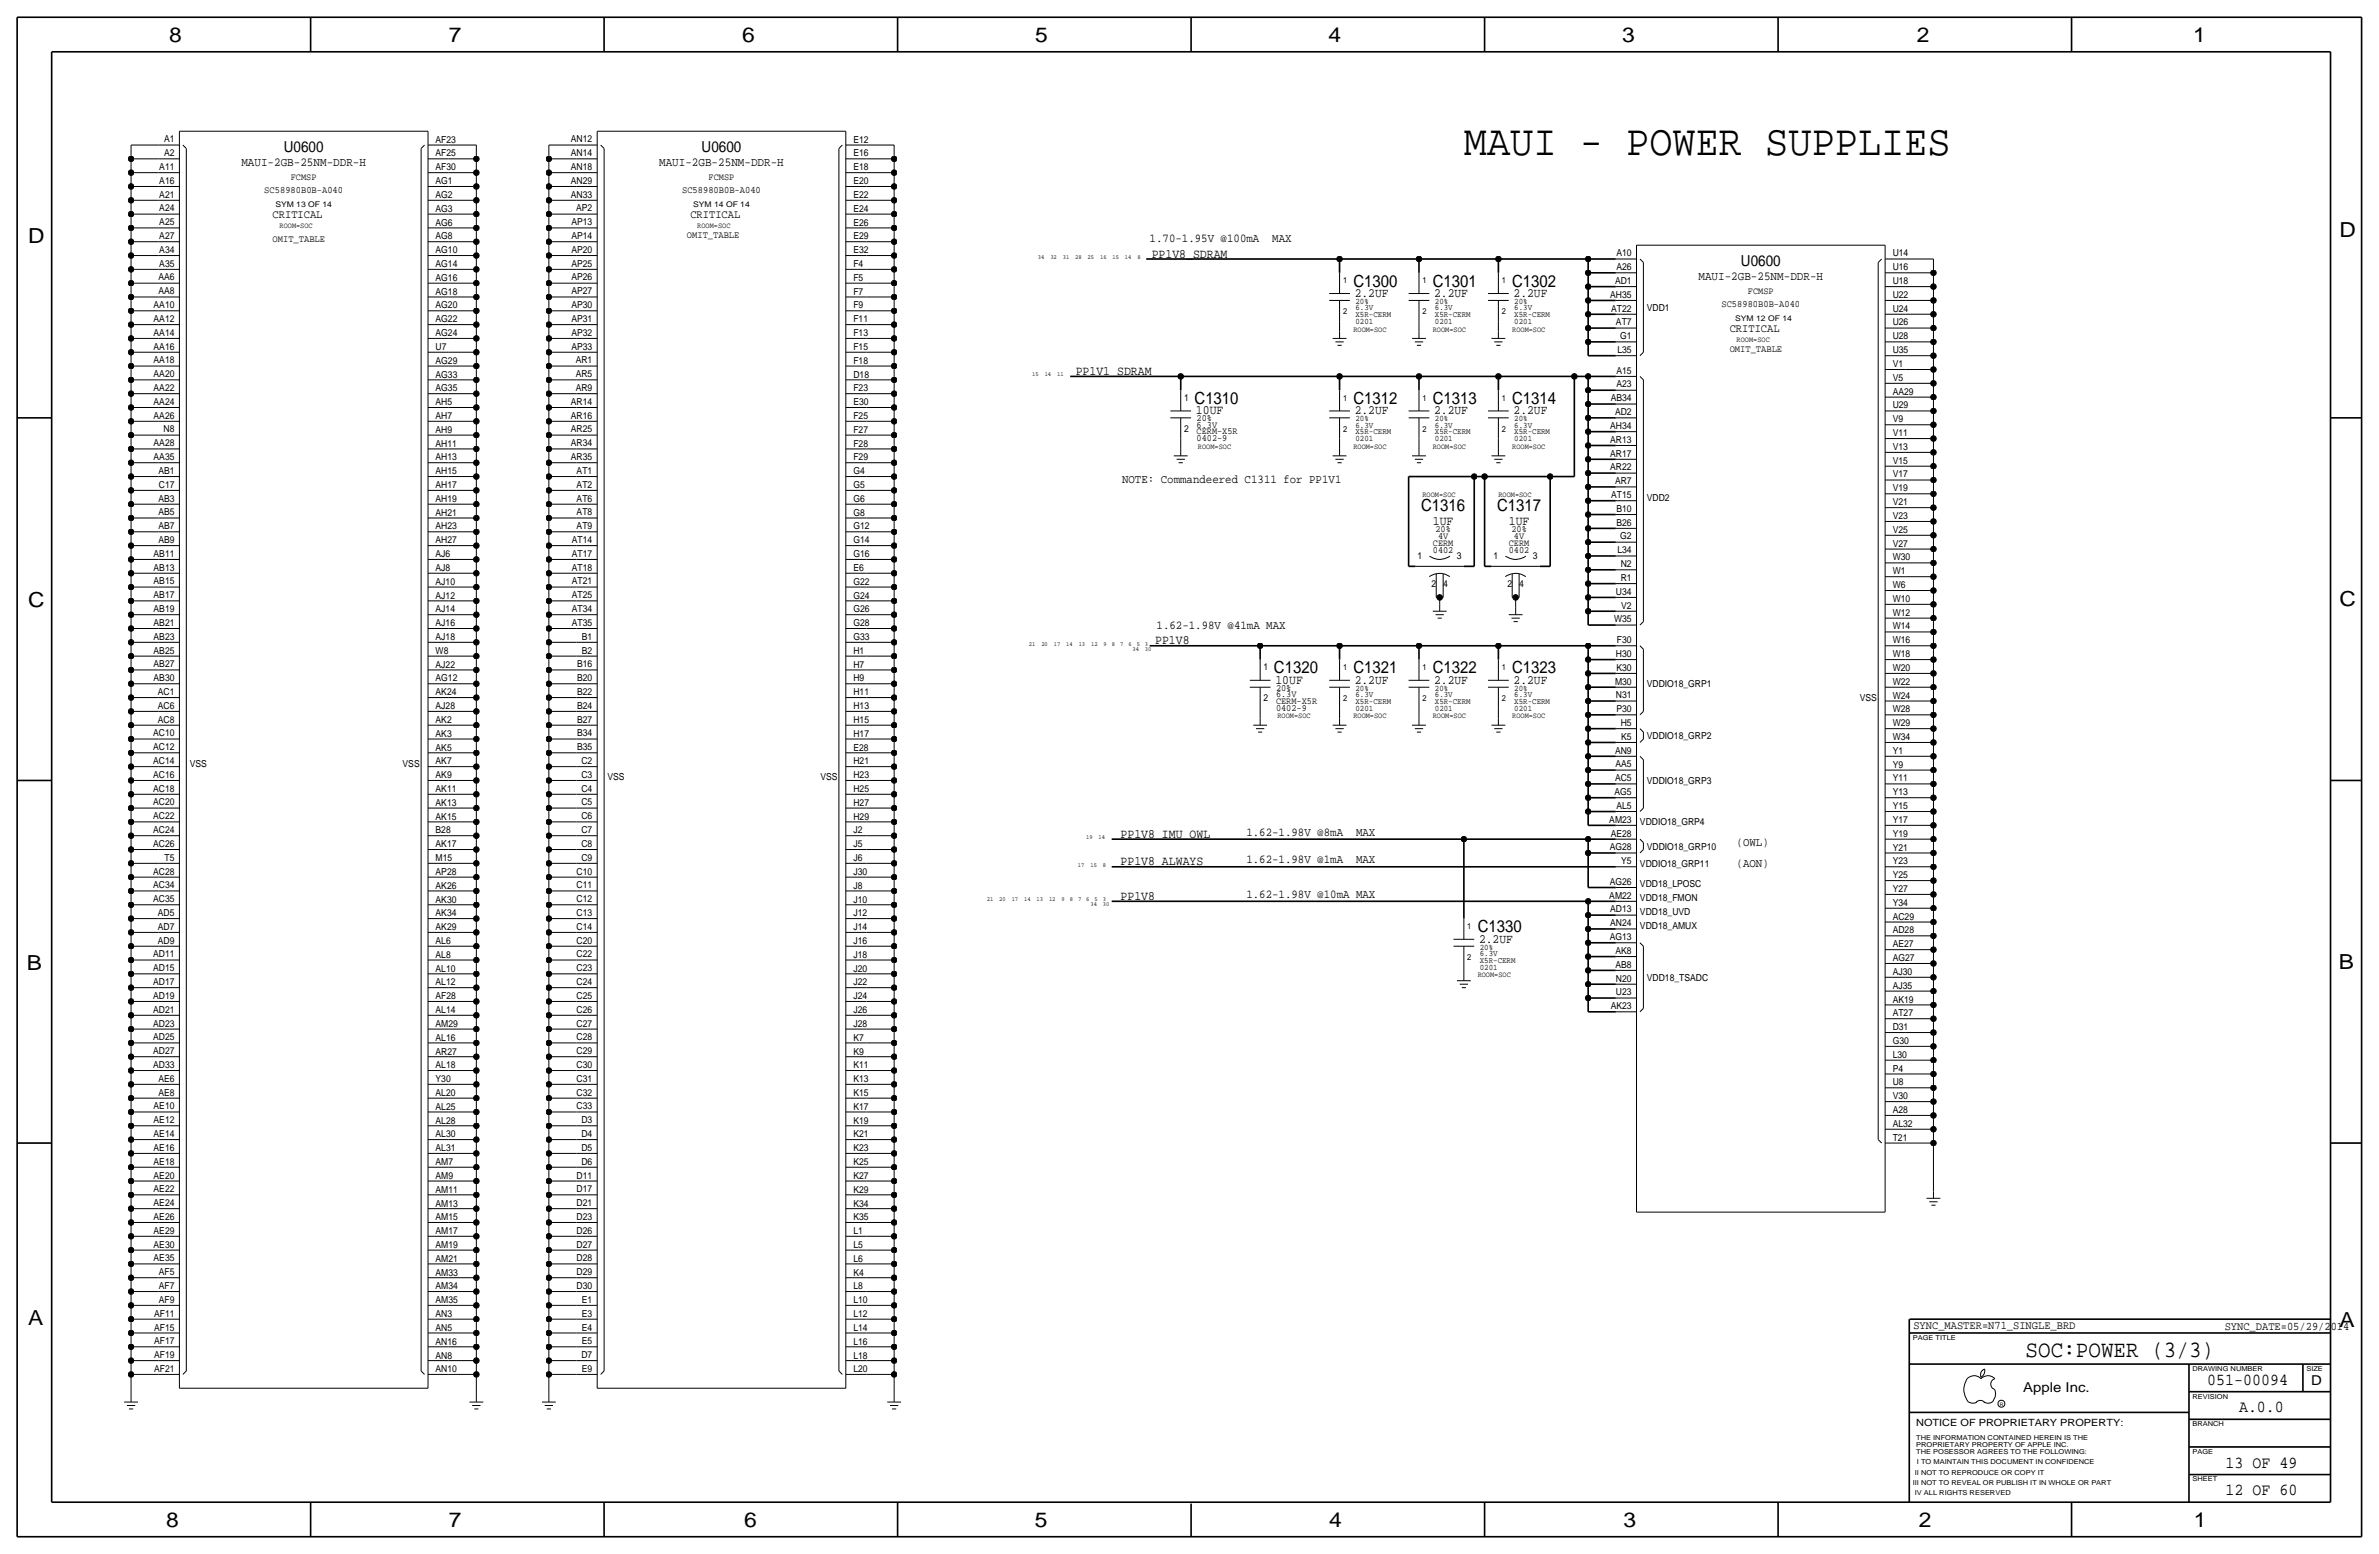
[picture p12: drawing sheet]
<svg xmlns="http://www.w3.org/2000/svg" width="875mm" height="572mm" viewBox="0 0 875 572" stroke-linecap="round" stroke-linejoin="round" font-family="sans-serif">
<defs><g id="words">
<text font-size="15.9" x="538.4" y="57.2">MAUI - POWER SUPPLIES</text>
<text font-size="8.6" x="745" y="499.1">SOC:POWER (3/3)</text>
<g font-size="7.6">
<text x="62.2" y="15.5">8</text>
<text x="165.1" y="15.5">7</text>
<text x="273" y="15.5">6</text>
<text x="380.7" y="15.5">5</text>
<text x="488.6" y="15.5">4</text>
<text x="596.6" y="15.5">3</text>
<text x="705.1" y="15.5">2</text>
<text x="806.7" y="15.5">1</text>
<text x="10.4" y="89.4">D</text>
<text x="860.5" y="87.1">D</text>
<text x="10.4" y="223.3">C</text>
<text x="860.5" y="222.8">C</text>
<text x="9.8" y="356.6">B</text>
<text x="860.3" y="356.4">B</text>
<text x="10.4" y="487.4">A</text>
<text x="860.5" y="488.2">A</text>
<text x="61.2" y="561.6">8</text>
<text x="165" y="561.6">7</text>
<text x="273.8" y="561.6">6</text>
<text x="380.7" y="561.6">5</text>
<text x="488.9" y="561.6">4</text>
<text x="597.1" y="561.6">3</text>
<text x="705.8" y="561.6">2</text>
<text x="806.9" y="561.6">1</text>
</g>
<g font-size="6.2">
<text x="497.8" y="105.4">C1300</text>
<text x="527" y="105.4">C1301</text>
<text x="556.2" y="105.4">C1302</text>
<text x="439.4" y="148.6">C1310</text>
<text x="497.8" y="148.6">C1312</text>
<text x="527" y="148.6">C1313</text>
<text x="556.2" y="148.6">C1314</text>
<text x="522.7" y="188">C1316</text>
<text x="550.6" y="188">C1317</text>
<text x="468.6" y="247.6">C1320</text>
<text x="497.8" y="247.6">C1321</text>
<text x="527" y="247.6">C1322</text>
<text x="556.2" y="247.6">C1323</text>
<text x="543.5" y="342.9">C1330</text>
<text x="811.9" y="509.3">051-00094</text>
<text x="823.6" y="519.4">A.0.0</text>
<text x="818.6" y="539.7">13 OF 49</text>
<text x="818.6" y="549.9">12 OF 60</text>
</g>
<g font-size="5.6">
<text x="104.4" y="55.9">U0600</text>
<text x="258.1" y="55.9">U0600</text>
<text x="640.3" y="97.8">U0600</text>
</g>
<g font-size="5">
<text x="850.1" y="509.3">D</text>
<text x="744.2" y="511.8">Apple Inc.</text>
</g>
<g font-size="4.7">
<text x="423.6" y="94.7">PP1V8_SDRAM</text>
<text x="498.3" y="109.2">2.2UF</text>
<text x="527.5" y="109.2">2.2UF</text>
<text x="556.7" y="109.2">2.2UF</text>
<text x="395.7" y="137.9">PP1V1_SDRAM</text>
<text x="439.9" y="152.4">10UF</text>
<text x="498.3" y="152.4">2.2UF</text>
<text x="527.5" y="152.4">2.2UF</text>
<text x="556.7" y="152.4">2.2UF</text>
<text x="527" y="193">1UF</text>
<text x="554.9" y="193">1UF</text>
<text x="424.9" y="237">PP1V8</text>
<text x="469.1" y="251.5">10UF</text>
<text x="498.3" y="251.5">2.2UF</text>
<text x="527.5" y="251.5">2.2UF</text>
<text x="556.7" y="251.5">2.2UF</text>
<text x="412.2" y="308.1">PP1V8_IMU_OWL</text>
<text x="412.2" y="318.3">PP1V8_ALWAYS</text>
<text x="412.2" y="331">PP1V8</text>
<text x="544" y="346.7">2.2UF</text>
</g>
<g font-size="4.5">
<text x="88.8" y="61">MAUI-2GB-25NM-DDR-H</text>
<text x="242.4" y="61">MAUI-2GB-25NM-DDR-H</text>
<text x="624.7" y="102.9">MAUI-2GB-25NM-DDR-H</text>
</g>
<g font-size="4.4">
<text x="422.9" y="88.9">1.70-1.95V @100mA</text>
<text x="468" y="88.9">MAX</text>
<text x="412.7" y="177.8">NOTE: Commandeered C1311 for PP1V1</text>
<text x="425.4" y="231.1">1.62-1.98V @41mA MAX</text>
<text x="458.4" y="307.3">1.62-1.98V @8mA</text>
<text x="498.8" y="307.3">MAX</text>
<text x="638.8" y="311.1">(OWL)</text>
<text x="458.4" y="317.5">1.62-1.98V @1mA</text>
<text x="498.8" y="317.5">MAX</text>
<text x="638.8" y="318.8">(AON)</text>
<text x="458.4" y="330.2">1.62-1.98V @10mA MAX</text>
</g>
<g font-size="4.3">
<text x="100.3" y="80">CRITICAL</text>
<text x="253.9" y="80">CRITICAL</text>
<text x="636.2" y="121.9">CRITICAL</text>
<text x="703.8" y="488.7">SYNC_MASTER=N71_SINGLE_BRD</text>
<text x="818.3" y="489.1">SYNC_DATE=05/29/2014</text>
</g>
<text font-size="3.7" x="704.8" y="524.5">NOTICE OF PROPRIETARY PROPERTY:</text>
<g font-size="3.6">
<text x="97.2" y="71.1">SC58980B0B-A040</text>
<text x="250.9" y="71.1">SC58980B0B-A040</text>
<text x="100.3" y="88.9">OMIT_TABLE</text>
<text x="252.7" y="87.6">OMIT_TABLE</text>
<text x="633.2" y="113">SC58980B0B-A040</text>
<text x="636.2" y="129.5">OMIT_TABLE</text>
</g>
<g font-size="3.5">
<text x="60.4" y="52.3">A1</text>
<text x="160.2" y="52.4">AF23</text>
<text x="210" y="52.3">AN12</text>
<text x="313.9" y="52.4">E12</text>
<text x="60.4" y="57.4">A2</text>
<text x="160.2" y="57.5">AF25</text>
<text x="210" y="57.4">AN14</text>
<text x="313.9" y="57.5">E16</text>
<text x="58.6" y="62.5">A11</text>
<text x="160.2" y="62.6">AF30</text>
<text x="210" y="62.5">AN18</text>
<text x="313.9" y="62.6">E18</text>
<text x="58.6" y="67.6">A16</text>
<text x="107" y="66">FCMSP</text>
<text x="160.2" y="67.7">AG1</text>
<text x="210" y="67.6">AN29</text>
<text x="260.7" y="66">FCMSP</text>
<text x="313.9" y="67.7">E20</text>
<text x="58.6" y="72.6">A21</text>
<text x="58.6" y="77.7">A24</text>
<text x="160.2" y="72.8">AG2</text>
<text x="160.2" y="77.9">AG3</text>
<text x="210" y="72.6">AN33</text>
<text x="211.9" y="77.7">AP2</text>
<text x="313.9" y="72.8">E22</text>
<text x="313.9" y="77.9">E24</text>
<text x="58.6" y="82.8">A25</text>
<text x="160.2" y="82.9">AG6</text>
<text x="210.2" y="82.8">AP13</text>
<text x="313.9" y="82.9">E26</text>
<text x="58.6" y="87.9">A27</text>
<text x="160.2" y="88">AG8</text>
<text x="210.2" y="87.9">AP14</text>
<text x="313.9" y="88">E29</text>
<text x="58.6" y="93">A34</text>
<text x="160.2" y="93.1">AG10</text>
<text x="210.2" y="93">AP20</text>
<text x="313.9" y="93.1">E32</text>
<text x="594.5" y="94.2">A10</text>
<text x="696.2" y="94.3">U14</text>
<text x="58.6" y="98.1">A35</text>
<text x="160.2" y="98.2">AG14</text>
<text x="210.2" y="98.1">AP25</text>
<text x="313.9" y="98.2">F4</text>
<text x="594.5" y="99.3">A26</text>
<text x="696.2" y="99.4">U16</text>
<text x="58.3" y="103.1">AA6</text>
<text x="160.2" y="103.3">AG16</text>
<text x="210.2" y="103.1">AP26</text>
<text x="313.9" y="103.3">F5</text>
<text x="594" y="104.4">AD1</text>
<text x="642.9" y="108">FCMSP</text>
<text x="696.2" y="104.5">U18</text>
<text x="56.5" y="113.3">AA10</text>
<text x="58.3" y="108.2">AA8</text>
<text x="160.2" y="108.3">AG18</text>
<text x="160.2" y="113.4">AG20</text>
<text x="210.2" y="108.2">AP27</text>
<text x="210.2" y="113.3">AP30</text>
<text x="313.9" y="108.3">F7</text>
<text x="313.9" y="113.4">F9</text>
<text x="592.3" y="109.5">AH35</text>
<text x="696.2" y="109.5">U22</text>
<text x="56.5" y="118.4">AA12</text>
<text x="160.2" y="118.5">AG22</text>
<text x="210.2" y="118.4">AP31</text>
<text x="313.9" y="118.5">F11</text>
<text x="592.6" y="114.6">AT22</text>
<text x="594.4" y="119.6">AT7</text>
<text x="605.7" y="114.3">VDD1</text>
<text x="696.2" y="114.6">U24</text>
<text x="696.2" y="119.7">U26</text>
<text x="56.5" y="123.5">AA14</text>
<text x="160.2" y="123.6">AG24</text>
<text x="210.2" y="123.5">AP32</text>
<text x="313.9" y="123.6">F13</text>
<text x="595.9" y="124.7">G1</text>
<text x="696.2" y="124.8">U28</text>
<text x="56.5" y="128.5">AA16</text>
<text x="160.2" y="128.7">U7</text>
<text x="210.2" y="128.5">AP33</text>
<text x="313.9" y="128.7">F15</text>
<text x="594.9" y="129.8">L35</text>
<text x="696.2" y="129.9">U35</text>
<text x="56.5" y="133.6">AA18</text>
<text x="160.2" y="133.8">AG29</text>
<text x="211.8" y="133.6">AR1</text>
<text x="313.9" y="133.8">F18</text>
<text x="594.5" y="137.4">A15</text>
<text x="696.2" y="134.9">V1</text>
<text x="56.5" y="138.7">AA20</text>
<text x="56.5" y="143.8">AA22</text>
<text x="160.2" y="138.8">AG33</text>
<text x="160.2" y="143.9">AG35</text>
<text x="211.8" y="138.7">AR5</text>
<text x="211.8" y="143.8">AR9</text>
<text x="313.9" y="138.8">D18</text>
<text x="313.9" y="143.9">F23</text>
<text x="594.5" y="142.5">A23</text>
<text x="696.2" y="140">V5</text>
<text x="56.5" y="148.9">AA24</text>
<text x="160.2" y="149">AH5</text>
<text x="210" y="148.9">AR14</text>
<text x="313.9" y="149">E30</text>
<text x="435.6" y="147.3">1</text>
<text x="592.4" y="147.6">AB34</text>
<text x="696.2" y="145.1">AA29</text>
<text x="56.5" y="154">AA26</text>
<text x="160.2" y="154.1">AH7</text>
<text x="210" y="154">AR16</text>
<text x="313.9" y="154.1">F25</text>
<text x="440.1" y="154.9">20%</text>
<text x="594" y="152.7">AD2</text>
<text x="696.2" y="150.2">U29</text>
<text x="696.2" y="155.3">V9</text>
<text x="60.2" y="159">N8</text>
<text x="160.2" y="159.2">AH9</text>
<text x="210" y="159">AR25</text>
<text x="313.9" y="159.2">F27</text>
<text x="435.6" y="158.8">2</text>
<text x="440.1" y="159.8">CERM-X5R</text>
<text x="440.1" y="157.2">6.3V</text>
<text x="592.3" y="157.7">AH34</text>
<text x="696.2" y="160.4">V11</text>
<text x="56.5" y="164.1">AA28</text>
<text x="160.2" y="164.2">AH11</text>
<text x="210" y="164.1">AR34</text>
<text x="313.9" y="164.2">F28</text>
<text x="440.1" y="162.3">0402-9</text>
<text x="592.3" y="162.8">AR13</text>
<text x="592.3" y="167.9">AR17</text>
<text x="696.2" y="165.4">V13</text>
<text x="56.5" y="169.2">AA35</text>
<text x="160.2" y="169.3">AH13</text>
<text x="210" y="169.2">AR35</text>
<text x="313.9" y="169.3">F29</text>
<text x="592.3" y="173">AR22</text>
<text x="696.2" y="170.5">V15</text>
<text x="58.3" y="174.3">AB1</text>
<text x="58.4" y="179.4">C17</text>
<text x="160.2" y="174.4">AH15</text>
<text x="160.2" y="179.5">AH17</text>
<text x="212.1" y="174.3">AT1</text>
<text x="212.1" y="179.4">AT2</text>
<text x="313.9" y="174.4">G4</text>
<text x="313.9" y="179.5">G5</text>
<text x="594" y="178.1">AR7</text>
<text x="696.2" y="175.6">V17</text>
<text x="58.3" y="184.4">AB3</text>
<text x="160.2" y="184.6">AH19</text>
<text x="212.1" y="184.4">AT6</text>
<text x="313.9" y="184.6">G6</text>
<text x="592.6" y="183.2">AT15</text>
<text x="605.7" y="184.1">VDD2</text>
<text x="696.2" y="180.7">V19</text>
<text x="696.2" y="185.8">V21</text>
<text x="58.3" y="189.5">AB5</text>
<text x="160.2" y="189.6">AH21</text>
<text x="212.1" y="189.5">AT8</text>
<text x="313.9" y="189.6">G8</text>
<text x="594.5" y="188.2">B10</text>
<text x="696.2" y="190.8">V23</text>
<text x="58.3" y="194.6">AB7</text>
<text x="160.2" y="194.7">AH23</text>
<text x="212.1" y="194.6">AT9</text>
<text x="313.9" y="194.7">G12</text>
<text x="528" y="195.6">20%</text>
<text x="555.9" y="195.6">20%</text>
<text x="594.5" y="193.3">B26</text>
<text x="696.2" y="195.9">V25</text>
<text x="58.3" y="199.7">AB9</text>
<text x="160.2" y="199.8">AH27</text>
<text x="210.3" y="199.7">AT14</text>
<text x="313.9" y="199.8">G14</text>
<text x="527" y="203.2">0402</text>
<text x="527" y="200.7">CERM</text>
<text x="528.9" y="198.1">4V</text>
<text x="555" y="203.2">0402</text>
<text x="555" y="200.7">CERM</text>
<text x="556.9" y="198.1">4V</text>
<text x="594.9" y="203.5">L34</text>
<text x="595.9" y="198.4">G2</text>
<text x="696.2" y="201">V27</text>
<text x="56.5" y="204.8">AB11</text>
<text x="56.5" y="209.8">AB13</text>
<text x="160.2" y="204.9">AJ6</text>
<text x="160.2" y="210">AJ8</text>
<text x="210.3" y="204.8">AT17</text>
<text x="210.3" y="209.8">AT18</text>
<text x="313.9" y="204.9">G16</text>
<text x="313.9" y="210">E6</text>
<text x="521.4" y="205.7">1</text>
<text x="535.9" y="205.7">3</text>
<text x="549.4" y="205.7">1</text>
<text x="563.8" y="205.7">3</text>
<text x="596.1" y="208.6">N2</text>
<text x="696.2" y="206.1">W30</text>
<text x="56.5" y="214.9">AB15</text>
<text x="160.2" y="215.1">AJ10</text>
<text x="210.3" y="214.9">AT21</text>
<text x="313.9" y="215.1">G22</text>
<text x="526.5" y="215.9">2</text>
<text x="530.8" y="215.9">4</text>
<text x="554.5" y="215.9">2</text>
<text x="558.7" y="215.9">4</text>
<text x="596.1" y="213.6">R1</text>
<text x="696.2" y="211.2">W1</text>
<text x="56.5" y="220">AB17</text>
<text x="160.2" y="220.1">AJ12</text>
<text x="210.3" y="220">AT25</text>
<text x="313.9" y="220.1">G24</text>
<text x="594.4" y="218.7">U34</text>
<text x="696.2" y="216.2">W6</text>
<text x="696.2" y="221.3">W10</text>
<text x="56.5" y="225.1">AB19</text>
<text x="160.2" y="225.2">AJ14</text>
<text x="210.3" y="225.1">AT34</text>
<text x="313.9" y="225.2">G26</text>
<text x="596.3" y="223.8">V2</text>
<text x="696.2" y="226.4">W12</text>
<text x="56.5" y="230.2">AB21</text>
<text x="160.2" y="230.3">AJ16</text>
<text x="210.3" y="230.2">AT35</text>
<text x="313.9" y="230.3">G28</text>
<text x="593.7" y="228.9">W35</text>
<text x="696.2" y="231.5">W14</text>
<text x="56.5" y="235.3">AB23</text>
<text x="160.2" y="235.4">AJ18</text>
<text x="214" y="235.3">B1</text>
<text x="313.9" y="235.4">G33</text>
<text x="594.7" y="236.5">F30</text>
<text x="696.2" y="236.6">W16</text>
<text x="56.5" y="240.3">AB25</text>
<text x="56.5" y="245.4">AB27</text>
<text x="160.2" y="240.5">W8</text>
<text x="160.2" y="245.5">AJ22</text>
<text x="212.3" y="245.4">B16</text>
<text x="214" y="240.3">B2</text>
<text x="313.9" y="240.5">H1</text>
<text x="313.9" y="245.5">H7</text>
<text x="594.4" y="241.6">H30</text>
<text x="696.2" y="241.7">W18</text>
<text x="56.5" y="250.5">AB30</text>
<text x="160.2" y="250.6">AG12</text>
<text x="212.3" y="250.5">B20</text>
<text x="313.9" y="250.6">H9</text>
<text x="464.8" y="246.4">1</text>
<text x="594" y="251.8">M30</text>
<text x="594.5" y="246.7">K30</text>
<text x="696.2" y="246.7">W20</text>
<text x="696.2" y="251.8">W22</text>
<text x="58.1" y="255.6">AC1</text>
<text x="160.2" y="255.7">AK24</text>
<text x="212.3" y="255.6">B22</text>
<text x="313.9" y="255.7">H11</text>
<text x="464.8" y="257.8">2</text>
<text x="469.3" y="256.3">6.3V</text>
<text x="469.3" y="254">20%</text>
<text x="594.4" y="256.8">N31</text>
<text x="605.7" y="252.7">VDDIO18_GRP1</text>
<text x="684" y="257.8">VSS</text>
<text x="696.2" y="256.9">W24</text>
<text x="58.1" y="260.7">AC6</text>
<text x="160.2" y="260.8">AJ28</text>
<text x="212.3" y="260.7">B24</text>
<text x="313.9" y="260.8">H13</text>
<text x="469.3" y="261.4">0402-9</text>
<text x="469.3" y="258.8">CERM-X5R</text>
<text x="594.5" y="261.9">P30</text>
<text x="696.2" y="262">W28</text>
<text x="58.1" y="265.7">AC8</text>
<text x="160.2" y="265.9">AK2</text>
<text x="212.3" y="265.7">B27</text>
<text x="313.9" y="265.9">H15</text>
<text x="596.1" y="267">H5</text>
<text x="696.2" y="267.1">W29</text>
<text x="56.3" y="270.8">AC10</text>
<text x="56.3" y="275.9">AC12</text>
<text x="160.2" y="270.9">AK3</text>
<text x="212.3" y="270.8">B34</text>
<text x="212.3" y="275.9">B35</text>
<text x="313.9" y="270.9">H17</text>
<text x="596.3" y="272.1">K5</text>
<text x="605.7" y="271.8">VDDIO18_GRP2</text>
<text x="696.2" y="272.1">W34</text>
<text x="56.3" y="281">AC14</text>
<text x="69.8" y="281.9">VSS</text>
<text x="148.1" y="281.9">VSS</text>
<text x="160.2" y="276">AK5</text>
<text x="160.2" y="281.1">AK7</text>
<text x="213.9" y="281">C2</text>
<text x="313.9" y="276">E28</text>
<text x="313.9" y="281.1">H21</text>
<text x="594" y="277.2">AN9</text>
<text x="696.2" y="277.2">Y1</text>
<text x="56.3" y="286.1">AC16</text>
<text x="160.2" y="286.2">AK9</text>
<text x="213.9" y="286.1">C3</text>
<text x="223.5" y="287">VSS</text>
<text x="301.7" y="287">VSS</text>
<text x="313.9" y="286.2">H23</text>
<text x="594" y="287.3">AC5</text>
<text x="594.2" y="282.2">AA5</text>
<text x="696.2" y="282.3">Y9</text>
<text x="696.2" y="287.4">Y11</text>
<text x="56.3" y="291.1">AC18</text>
<text x="160.2" y="291.3">AK11</text>
<text x="213.9" y="291.1">C4</text>
<text x="313.9" y="291.3">H25</text>
<text x="593.8" y="292.4">AG5</text>
<text x="605.7" y="288.3">VDDIO18_GRP3</text>
<text x="696.2" y="292.5">Y13</text>
<text x="56.3" y="296.2">AC20</text>
<text x="160.2" y="296.4">AK13</text>
<text x="213.9" y="296.2">C5</text>
<text x="313.9" y="296.4">H27</text>
<text x="594.5" y="297.5">AL5</text>
<text x="696.2" y="297.5">Y15</text>
<text x="56.3" y="301.3">AC22</text>
<text x="160.2" y="301.4">AK15</text>
<text x="213.9" y="301.3">C6</text>
<text x="313.9" y="301.4">H29</text>
<text x="591.9" y="302.6">AM23</text>
<text x="603.2" y="303.5">VDDIO18_GRP4</text>
<text x="696.2" y="302.6">Y17</text>
<text x="56.3" y="306.4">AC24</text>
<text x="56.3" y="311.5">AC26</text>
<text x="160.2" y="306.5">B28</text>
<text x="160.2" y="311.6">AK17</text>
<text x="213.9" y="306.4">C7</text>
<text x="213.9" y="311.5">C8</text>
<text x="313.9" y="306.5">J2</text>
<text x="313.9" y="311.6">J5</text>
<text x="592.4" y="307.7">AE28</text>
<text x="696.2" y="307.7">Y19</text>
<text x="60.5" y="316.6">T5</text>
<text x="160.2" y="316.7">M15</text>
<text x="213.9" y="316.6">C9</text>
<text x="313.9" y="316.7">J6</text>
<text x="592.1" y="312.7">AG28</text>
<text x="596.3" y="317.8">Y5</text>
<text x="605.7" y="312.4">VDDIO18_GRP10</text>
<text x="696.2" y="312.8">Y21</text>
<text x="696.2" y="317.9">Y23</text>
<text x="56.3" y="321.6">AC28</text>
<text x="160.2" y="321.8">AP28</text>
<text x="212.1" y="321.6">C10</text>
<text x="313.9" y="321.8">J30</text>
<text x="603.2" y="318.8">VDDIO18_GRP11</text>
<text x="696.2" y="323">Y25</text>
<text x="56.3" y="326.7">AC34</text>
<text x="160.2" y="326.8">AK26</text>
<text x="212.1" y="326.7">C11</text>
<text x="313.9" y="326.8">J8</text>
<text x="592.1" y="325.4">AG26</text>
<text x="603.2" y="326.4">VDD18_LPOSC</text>
<text x="696.2" y="328">Y27</text>
<text x="56.3" y="331.8">AC35</text>
<text x="160.2" y="331.9">AK30</text>
<text x="212.1" y="331.8">C12</text>
<text x="313.9" y="331.9">J10</text>
<text x="591.9" y="330.5">AM22</text>
<text x="592.3" y="335.6">AD13</text>
<text x="603.2" y="331.5">VDD18_FMON</text>
<text x="696.2" y="333.1">Y34</text>
<text x="58.1" y="336.9">AD5</text>
<text x="58.1" y="342">AD7</text>
<text x="160.2" y="337">AK34</text>
<text x="212.1" y="336.9">C13</text>
<text x="212.1" y="342">C14</text>
<text x="313.9" y="337">J12</text>
<text x="592.3" y="340.6">AN24</text>
<text x="603.2" y="341.6">VDD18_AMUX</text>
<text x="603.2" y="336.5">VDD18_UVD</text>
<text x="696.2" y="338.2">AC29</text>
<text x="58.1" y="347">AD9</text>
<text x="160.2" y="342.1">AK29</text>
<text x="160.2" y="347.2">AL6</text>
<text x="212.1" y="347">C20</text>
<text x="313.9" y="342.1">J14</text>
<text x="313.9" y="347.2">J16</text>
<text x="592.1" y="345.7">AG13</text>
<text x="696.2" y="343.3">AD28</text>
<text x="56.3" y="352.1">AD11</text>
<text x="160.2" y="352.2">AL8</text>
<text x="212.1" y="352.1">C22</text>
<text x="313.9" y="352.2">J18</text>
<text x="594.2" y="350.8">AK8</text>
<text x="696.2" y="348.4">AE27</text>
<text x="696.2" y="353.4">AG27</text>
<text x="56.3" y="357.2">AD15</text>
<text x="160.2" y="357.3">AL10</text>
<text x="212.1" y="357.2">C23</text>
<text x="313.9" y="357.3">J20</text>
<text x="594.2" y="355.9">AB8</text>
<text x="696.2" y="358.5">AJ30</text>
<text x="56.3" y="362.3">AD17</text>
<text x="160.2" y="362.4">AL12</text>
<text x="212.1" y="362.3">C24</text>
<text x="313.9" y="362.4">J22</text>
<text x="594.4" y="361">N20</text>
<text x="605.7" y="360.7">VDD18_TSADC</text>
<text x="696.2" y="363.6">AJ35</text>
<text x="56.3" y="367.4">AD19</text>
<text x="160.2" y="367.5">AF28</text>
<text x="212.1" y="367.4">C25</text>
<text x="313.9" y="367.5">J24</text>
<text x="592.4" y="371.1">AK23</text>
<text x="594.4" y="366">U23</text>
<text x="696.2" y="368.7">AK19</text>
<text x="56.3" y="372.5">AD21</text>
<text x="56.3" y="377.5">AD23</text>
<text x="160.2" y="372.6">AL14</text>
<text x="160.2" y="377.7">AM29</text>
<text x="212.1" y="372.5">C26</text>
<text x="212.1" y="377.5">C27</text>
<text x="313.9" y="372.6">J26</text>
<text x="313.9" y="377.7">J28</text>
<text x="696.2" y="373.8">AT27</text>
<text x="56.3" y="382.6">AD25</text>
<text x="160.2" y="382.7">AL16</text>
<text x="212.1" y="382.6">C28</text>
<text x="313.9" y="382.7">K7</text>
<text x="696.2" y="378.8">D31</text>
<text x="696.2" y="383.9">G30</text>
<text x="56.3" y="387.7">AD27</text>
<text x="160.2" y="387.8">AR27</text>
<text x="212.1" y="387.7">C29</text>
<text x="313.9" y="387.8">K9</text>
<text x="696.2" y="389">L30</text>
<text x="56.3" y="392.8">AD33</text>
<text x="160.2" y="392.9">AL18</text>
<text x="212.1" y="392.8">C30</text>
<text x="313.9" y="392.9">K11</text>
<text x="696.2" y="394.1">P4</text>
<text x="58.3" y="397.9">AE6</text>
<text x="160.2" y="398">Y30</text>
<text x="212.1" y="397.9">C31</text>
<text x="313.9" y="398">K13</text>
<text x="696.2" y="399.2">U8</text>
<text x="58.3" y="402.9">AE8</text>
<text x="160.2" y="403.1">AL20</text>
<text x="212.1" y="402.9">C32</text>
<text x="313.9" y="403.1">K15</text>
<text x="696.2" y="404.3">V30</text>
<text x="56.5" y="408">AE10</text>
<text x="56.5" y="413.1">AE12</text>
<text x="160.2" y="408.1">AL25</text>
<text x="160.2" y="413.2">AL28</text>
<text x="212.1" y="408">C33</text>
<text x="213.9" y="413.1">D3</text>
<text x="313.9" y="408.1">K17</text>
<text x="313.9" y="413.2">K19</text>
<text x="696.2" y="409.3">A28</text>
<text x="56.5" y="418.2">AE14</text>
<text x="160.2" y="418.3">AL30</text>
<text x="213.9" y="418.2">D4</text>
<text x="313.9" y="418.3">K21</text>
<text x="696.2" y="414.4">AL32</text>
<text x="696.2" y="419.5">T21</text>
<text x="56.5" y="423.3">AE16</text>
<text x="160.2" y="423.4">AL31</text>
<text x="213.9" y="423.3">D5</text>
<text x="313.9" y="423.4">K23</text>
<text x="56.5" y="428.3">AE18</text>
<text x="160.2" y="428.5">AM7</text>
<text x="213.9" y="428.3">D6</text>
<text x="313.9" y="428.5">K25</text>
<text x="56.5" y="433.4">AE20</text>
<text x="160.2" y="433.6">AM9</text>
<text x="212.1" y="433.4">D11</text>
<text x="313.9" y="433.6">K27</text>
<text x="56.5" y="438.5">AE22</text>
<text x="56.5" y="443.6">AE24</text>
<text x="160.2" y="438.6">AM11</text>
<text x="160.2" y="443.7">AM13</text>
<text x="212.1" y="438.5">D17</text>
<text x="212.1" y="443.6">D21</text>
<text x="313.9" y="438.6">K29</text>
<text x="313.9" y="443.7">K34</text>
<text x="56.5" y="448.7">AE26</text>
<text x="160.2" y="448.8">AM15</text>
<text x="212.1" y="448.7">D23</text>
<text x="313.9" y="448.8">K35</text>
<text x="56.5" y="453.8">AE29</text>
<text x="160.2" y="453.9">AM17</text>
<text x="212.1" y="453.8">D26</text>
<text x="313.9" y="453.9">L1</text>
<text x="56.5" y="458.8">AE30</text>
<text x="160.2" y="459">AM19</text>
<text x="212.1" y="458.8">D27</text>
<text x="313.9" y="459">L5</text>
<text x="56.5" y="463.9">AE35</text>
<text x="160.2" y="464">AM21</text>
<text x="212.1" y="463.9">D28</text>
<text x="313.9" y="464">L6</text>
<text x="58.4" y="469">AF5</text>
<text x="160.2" y="469.1">AM33</text>
<text x="212.1" y="469">D29</text>
<text x="313.9" y="469.1">K4</text>
<text x="58.4" y="474.1">AF7</text>
<text x="58.4" y="479.2">AF9</text>
<text x="160.2" y="474.2">AM34</text>
<text x="160.2" y="479.3">AM35</text>
<text x="212.1" y="474.1">D30</text>
<text x="214" y="479.2">E1</text>
<text x="313.9" y="474.2">L8</text>
<text x="313.9" y="479.3">L10</text>
<text x="56.7" y="484.2">AF11</text>
<text x="160.2" y="484.4">AN3</text>
<text x="214" y="484.2">E3</text>
<text x="313.9" y="484.4">L12</text>
<text x="56.7" y="489.3">AF15</text>
<text x="160.2" y="489.4">AN5</text>
<text x="214" y="489.3">E4</text>
<text x="313.9" y="489.4">L14</text>
<text x="56.7" y="494.4">AF17</text>
<text x="160.2" y="494.5">AN16</text>
<text x="214" y="494.4">E5</text>
<text x="313.9" y="494.5">L16</text>
<text x="56.7" y="499.5">AF19</text>
<text x="160.2" y="499.6">AN8</text>
<text x="213.9" y="499.5">D7</text>
<text x="313.9" y="499.6">L18</text>
<text x="56.7" y="504.6">AF21</text>
<text x="160.2" y="504.7">AN10</text>
<text x="214" y="504.6">E9</text>
<text x="313.9" y="504.7">L20</text>
</g>
<g font-size="3.1">
<text x="494" y="104.1">1</text>
<text x="523.2" y="104.1">1</text>
<text x="552.4" y="104.1">1</text>
<text x="498.6" y="111.8">20%</text>
<text x="527.8" y="111.8">20%</text>
<text x="557" y="111.8">20%</text>
<text x="494" y="115.6">2</text>
<text x="498.6" y="114">6.3V</text>
<text x="498.6" y="116.6">X5R-CERM</text>
<text x="498.6" y="119.1">0201</text>
<text x="523.2" y="115.6">2</text>
<text x="527.8" y="114">6.3V</text>
<text x="527.8" y="116.6">X5R-CERM</text>
<text x="527.8" y="119.1">0201</text>
<text x="552.4" y="115.6">2</text>
<text x="557" y="114">6.3V</text>
<text x="557" y="116.6">X5R-CERM</text>
<text x="557" y="119.1">0201</text>
<text x="494" y="147.3">1</text>
<text x="523.2" y="147.3">1</text>
<text x="552.4" y="147.3">1</text>
<text x="498.6" y="154.9">20%</text>
<text x="527.8" y="154.9">20%</text>
<text x="557" y="154.9">20%</text>
<text x="494" y="158.8">2</text>
<text x="498.6" y="157.2">6.3V</text>
<text x="498.6" y="159.8">X5R-CERM</text>
<text x="523.2" y="158.8">2</text>
<text x="527.8" y="157.2">6.3V</text>
<text x="527.8" y="159.8">X5R-CERM</text>
<text x="552.4" y="158.8">2</text>
<text x="557" y="157.2">6.3V</text>
<text x="557" y="159.8">X5R-CERM</text>
<text x="498.6" y="162.3">0201</text>
<text x="527.8" y="162.3">0201</text>
<text x="557" y="162.3">0201</text>
<text x="494" y="246.4">1</text>
<text x="523.2" y="246.4">1</text>
<text x="552.4" y="246.4">1</text>
<text x="494" y="257.8">2</text>
<text x="498.6" y="254">20%</text>
<text x="498.6" y="256.3">6.3V</text>
<text x="523.2" y="257.8">2</text>
<text x="527.8" y="256.3">6.3V</text>
<text x="527.8" y="254">20%</text>
<text x="552.4" y="257.8">2</text>
<text x="557" y="256.3">6.3V</text>
<text x="557" y="254">20%</text>
<text x="498.6" y="258.8">X5R-CERM</text>
<text x="498.6" y="261.4">0201</text>
<text x="527.8" y="258.8">X5R-CERM</text>
<text x="527.8" y="261.4">0201</text>
<text x="557" y="258.8">X5R-CERM</text>
<text x="557" y="261.4">0201</text>
<text x="539.7" y="341.6">1</text>
<text x="539.7" y="353.1">2</text>
<text x="544.3" y="351.5">6.3V</text>
<text x="544.3" y="349.2">20%</text>
<text x="544.3" y="354.1">X5R-CERM</text>
<text x="544.3" y="356.6">0201</text>
</g>
<g font-size="2.9">
<text x="101.3" y="76.2">SYM 13 OF 14</text>
<text x="255" y="76.2">SYM 14 OF 14</text>
<text x="102.8" y="83.8">ROOM=SOC</text>
<text x="256.5" y="83.8">ROOM=SOC</text>
<text x="638.2" y="118.1">SYM 12 OF 14</text>
<text x="497.8" y="121.9">ROOM=SOC</text>
<text x="527" y="121.9">ROOM=SOC</text>
<text x="556.2" y="121.9">ROOM=SOC</text>
<text x="638.8" y="125.7">ROOM=SOC</text>
<text x="440.6" y="165.1">ROOM=SOC</text>
<text x="497.8" y="165.1">ROOM=SOC</text>
<text x="527" y="165.1">ROOM=SOC</text>
<text x="556.2" y="165.1">ROOM=SOC</text>
<text x="523.2" y="182.9">ROOM=SOC</text>
<text x="551.1" y="182.9">ROOM=SOC</text>
<text x="469.8" y="264.2">ROOM=SOC</text>
<text x="497.8" y="264.2">ROOM=SOC</text>
<text x="527" y="264.2">ROOM=SOC</text>
<text x="556.2" y="264.2">ROOM=SOC</text>
<text x="543.5" y="359.4">ROOM=SOC</text>
</g>
<g font-size="2.5">
<text x="703.5" y="492.8">PAGE TITLE</text>
<text x="806.4" y="504.2">DRAWING NUMBER</text>
<text x="848.3" y="504.2">SIZE</text>
<text x="806.4" y="514.4">REVISION</text>
<text x="806.4" y="524.5">BRANCH</text>
<text x="704.8" y="532.1">PROPRIETARY PROPERTY OF APPLE INC.</text>
<text x="704.8" y="529.6">THE INFORMATION CONTAINED HEREIN IS THE</text>
<text x="704.8" y="534.7">THE POSESSOR AGREES TO THE FOLLOWING:</text>
<text x="705.1" y="538.5">I TO MAINTAIN THIS DOCUMENT IN CONFIDENCE</text>
<text x="806.4" y="534.7">PAGE</text>
<text x="704.3" y="542.3">II NOT TO REPRODUCE OR COPY IT</text>
<text x="806.4" y="544.8">SHEET</text>
<text x="703.5" y="546.1">III NOT TO REVEAL OR PUBLISH IT IN WHOLE OR PART</text>
<text x="704.3" y="549.9">IV ALL RIGHTS RESERVED</text>
</g>
<g font-size="2.3">
<text x="381.8" y="95.2">34</text>
<text x="386.3" y="95.2">32</text>
<text x="390.9" y="95.2">31</text>
<text x="395.5" y="95.2">28</text>
<text x="400.1" y="95.2">25</text>
<text x="404.6" y="95.2">16</text>
<text x="409.2" y="95.2">15</text>
<text x="413.8" y="95.2">14</text>
<text x="418.3" y="95.2">8</text>
<text x="379.7" y="138.4">15</text>
<text x="384.3" y="138.4">14</text>
<text x="388.8" y="138.4">11</text>
<text x="378.5" y="237.5">21</text>
<text x="383" y="237.5">20</text>
<text x="387.6" y="237.5">17</text>
<text x="392.2" y="237.5">14</text>
<text x="396.8" y="237.5">13</text>
<text x="401.3" y="237.5">12</text>
<text x="405.9" y="237.5">9</text>
<text x="408.9" y="237.5">8</text>
<text x="412" y="237.5">7</text>
<text x="415" y="237.5">6</text>
<text x="416.6" y="239.3">34</text>
<text x="418.1" y="237.5">5</text>
<text x="421.1" y="239.3">30</text>
<text x="421.1" y="237.5">3</text>
<text x="399.5" y="308.6">19</text>
<text x="404.1" y="308.6">14</text>
<text x="396.5" y="318.8">17</text>
<text x="401.1" y="318.8">15</text>
<text x="405.6" y="318.8">8</text>
<text x="363" y="331.5">21</text>
<text x="367.5" y="331.5">20</text>
<text x="372.1" y="331.5">17</text>
<text x="376.7" y="331.5">14</text>
<text x="381.3" y="331.5">13</text>
<text x="385.8" y="331.5">12</text>
<text x="390.4" y="331.5">9</text>
<text x="393.5" y="331.5">8</text>
<text x="396.5" y="331.5">7</text>
<text x="399.6" y="331.5">6</text>
<text x="401.1" y="333.3">34</text>
<text x="402.6" y="331.5">5</text>
<text x="405.6" y="333.3">30</text>
<text x="405.6" y="331.5">3</text>
</g>
<text font-size="1.8" x="735.5" y="516.9">R</text>
</g></defs>
<g fill="none" stroke="#000" stroke-width=".37">
<path d="M48.2 53.3h10.2zM48.2 53.3v5.1zM48.2 58.4h10.2zM48.2 58.4v5.1zM58.4 58.4h7.6zM58.4 53.3h7.6zM66 48.3h91.4zM66 48.3v462.2zM67.3 53.3l1.2 1.3zM68.5 54.6v449.6zM154.9 54.6l1.3-1.3zM154.9 54.6v449.6z"/>
<path d="M157.4 58.4h7.6zM157.4 53.3h7.6zM157.4 48.3v462.2zM165 58.4h10.2zM165 53.3h10.2zM175.2 53.3v5.1zM175.2 58.4v5.1zM201.9 53.3v5.1zM201.9 58.4h10.1zM201.9 58.4v5.1zM201.9 53.3h10.1zM212 53.3h7.7z"/>
<path d="M212 58.4h7.7zM219.7 48.3h91.4zM219.7 48.3v462.2zM220.9 53.3l1.3 1.3zM222.2 54.6v449.6zM308.6 54.6l1.2-1.3zM308.6 54.6v449.6zM311.1 58.4h7.6zM311.1 53.3h7.6zM311.1 48.3v462.2zM318.7 53.3h10.2zM318.7 58.4h10.2z"/>
<path d="M328.9 58.4v5.1zM328.9 53.3v5.1zM48.2 68.6h10.2zM48.2 63.5h10.2zM48.2 63.5v5.1zM48.2 68.6v5.1zM48.2 73.7h10.2zM48.2 73.7v5zM48.2 78.7h10.2zM48.2 78.7v5.1zM58.4 63.5h7.6zM58.4 68.6h7.6z"/>
<path d="M58.4 73.7h7.6zM58.4 78.7h7.6zM157.4 78.7h7.6zM157.4 73.7h7.6zM157.4 68.6h7.6zM157.4 63.5h7.6zM165 63.5h10.2zM165 73.7h10.2zM165 78.7h10.2zM165 68.6h10.2zM175.2 63.5v5.1zM175.2 68.6v5.1z"/>
<path d="M175.2 73.7v5zM175.2 78.7v5.1zM201.9 63.5h10.1zM201.9 63.5v5.1zM201.9 68.6v5.1zM201.9 73.7h10.1zM201.9 73.7v5zM201.9 78.7h10.1zM201.9 78.7v5.1zM201.9 68.6h10.1zM212 78.7h7.7zM212 63.5h7.7z"/>
<path d="M212 68.6h7.7zM212 73.7h7.7zM311.1 78.7h7.6zM311.1 73.7h7.6zM311.1 63.5h7.6zM311.1 68.6h7.6zM318.7 68.6h10.2zM318.7 78.7h10.2zM318.7 73.7h10.2zM318.7 63.5h10.2zM328.9 78.7v5.1zM328.9 73.7v5z"/>
<path d="M328.9 68.6v5.1zM328.9 63.5v5.1zM48.2 83.8h10.2zM48.2 94h10.2zM48.2 83.8v5.1zM48.2 88.9h10.2zM48.2 88.9v5.1zM48.2 94v5.1zM48.2 99.1h10.2zM48.2 99.1v5zM58.4 99.1h7.6zM58.4 94h7.6z"/>
<path d="M58.4 83.8h7.6zM58.4 88.9h7.6zM157.4 94h7.6zM157.4 88.9h7.6zM157.4 99.1h7.6zM157.4 83.8h7.6zM165 88.9h10.2zM165 94h10.2zM165 83.8h10.2zM165 99.1h10.2zM175.2 83.8v5.1zM175.2 88.9v5.1z"/>
<path d="M175.2 94v5.1zM175.2 99.1v5zM201.9 83.8v5.1zM201.9 88.9h10.1zM201.9 88.9v5.1zM201.9 94v5.1zM201.9 99.1h10.1zM201.9 99.1v5zM201.9 83.8h10.1zM201.9 94h10.1zM212 83.8h7.7zM212 88.9h7.7z"/>
<path d="M212 94h7.7zM212 99.1h7.7zM311.1 88.9h7.6zM311.1 94h7.6zM311.1 99.1h7.6zM311.1 83.8h7.6zM318.7 99.1h10.2zM318.7 83.8h10.2zM318.7 94h10.2zM318.7 88.9h10.2zM328.9 99.1v5zM328.9 94v5.1z"/>
<path d="M328.9 88.9v5.1zM328.9 83.8v5.1zM594.3 95.3h7.6zM601.9 90.2h91.5zM601.9 90.2v355.6zM603.2 95.3l1.3 1.2zM604.5 96.5v33zM690.8 96.5l1.3-1.3zM690.8 96.5v322.6zM693.4 90.2v355.6zM693.4 95.3h7.6zM701 95.3h10.2z"/>
<path d="M711.2 95.3v5zM48.2 109.2h10.2zM48.2 104.1h10.2zM48.2 104.1v5.1zM48.2 109.2v5.1zM48.2 114.3h10.2zM48.2 114.3v5.1zM48.2 119.4h10.2zM48.2 119.4v5.1zM58.4 119.4h7.6zM58.4 114.3h7.6zM58.4 109.2h7.6z"/>
<path d="M58.4 104.1h7.6zM157.4 119.4h7.6zM157.4 114.3h7.6zM157.4 109.2h7.6zM157.4 104.1h7.6zM165 104.1h10.2zM165 109.2h10.2zM165 119.4h10.2zM165 114.3h10.2zM175.2 104.1v5.1zM175.2 109.2v5.1zM175.2 114.3v5.1z"/>
<path d="M175.2 119.4v5.1zM201.9 104.1h10.1zM201.9 104.1v5.1zM201.9 109.2v5.1zM201.9 114.3h10.1zM201.9 114.3v5.1zM201.9 119.4h10.1zM201.9 119.4v5.1zM201.9 109.2h10.1zM212 119.4h7.7zM212 104.1h7.7zM212 109.2h7.7z"/>
<path d="M212 114.3h7.7zM311.1 114.3h7.6zM311.1 119.4h7.6zM311.1 104.1h7.6zM311.1 109.2h7.6zM318.7 114.3h10.2zM318.7 119.4h10.2zM318.7 109.2h10.2zM318.7 104.1h10.2zM328.9 119.4v5.1zM328.9 114.3v5.1zM328.9 109.2v5.1z"/>
<path d="M328.9 104.1v5.1zM488.9 110.5h7.6zM488.9 108h7.6zM492.7 118.1v3.8zM492.7 100.3v7.7zM492.7 110.5v7.6zM518.1 110.5h7.6zM518.1 108h7.6zM521.9 118.1v3.8zM521.9 100.3v7.7zM521.9 110.5v7.6zM547.3 108h7.6z"/>
<path d="M547.3 110.5h7.6zM551.1 118.1v3.8zM551.1 100.3v7.7zM551.1 110.5v7.6zM594.3 115.6h7.6zM594.3 110.5h7.6zM594.3 105.4h7.6zM594.3 100.3h7.6zM693.4 115.6h7.6zM693.4 110.5h7.6zM693.4 105.4h7.6zM693.4 100.3h7.6z"/>
<path d="M701 110.5h10.2zM701 100.3h10.2zM701 105.4h10.2zM701 115.6h10.2zM711.2 100.3v5.1zM711.2 105.4v5.1zM711.2 110.5v5.1zM711.2 115.6v5zM48.2 124.5h10.2zM48.2 134.6h10.2zM48.2 124.5v5zM48.2 129.5h10.2z"/>
<path d="M48.2 129.5v5.1zM48.2 134.6v5.1zM48.2 139.7h10.2zM48.2 139.7v5.1zM58.4 124.5h7.6zM58.4 129.5h7.6zM58.4 134.6h7.6zM58.4 139.7h7.6zM157.4 139.7h7.6zM157.4 134.6h7.6zM157.4 129.5h7.6zM157.4 124.5h7.6z"/>
<path d="M165 124.5h10.2zM165 134.6h10.2zM165 139.7h10.2zM165 129.5h10.2zM175.2 124.5v5zM175.2 129.5v5.1zM175.2 134.6v5.1zM175.2 139.7v5.1zM201.9 124.5v5zM201.9 129.5h10.1zM201.9 129.5v5.1zM201.9 134.6v5.1z"/>
<path d="M201.9 139.7h10.1zM201.9 139.7v5.1zM201.9 124.5h10.1zM201.9 134.6h10.1zM212 129.5h7.7zM212 134.6h7.7zM212 139.7h7.7zM212 124.5h7.7zM311.1 139.7h7.6zM311.1 134.6h7.6zM311.1 129.5h7.6zM311.1 124.5h7.6z"/>
<path d="M318.7 129.5h10.2zM318.7 139.7h10.2zM318.7 134.6h10.2zM318.7 124.5h10.2zM328.9 139.7v5.1zM328.9 134.6v5.1zM328.9 129.5v5.1zM328.9 124.5v5zM490.2 124.5h5.1zM491.2 125.7h3zM491.9 127h1.6zM492.7 121.9v2.6z"/>
<path d="M519.4 124.5h5.1zM520.4 125.7h3zM521.2 127h1.5zM521.9 121.9v2.6zM548.6 124.5h5.1zM549.6 125.7h3.1zM550.4 127h1.5zM551.1 121.9v2.6zM594.3 120.7h7.6zM594.3 130.8h7.6zM594.3 125.7h7.6zM594.3 138.4h7.6z"/>
<path d="M603.2 138.4l1.3 1.3zM604.5 129.5l-1.3 1.3zM604.5 139.7v88.9zM693.4 135.9h7.6zM693.4 130.8h7.6zM693.4 120.7h7.6zM693.4 125.7h7.6zM701 125.7h10.2zM701 120.7h10.2zM701 130.8h10.2zM701 135.9h10.2zM711.2 120.7v5z"/>
<path d="M711.2 125.7v5.1zM711.2 130.8v5.1zM711.2 135.9v5.1zM48.2 149.9h10.2zM48.2 144.8h10.2zM48.2 144.8v5.1zM48.2 149.9v5zM48.2 154.9h10.2zM48.2 154.9v5.1zM58.4 149.9h7.6zM58.4 144.8h7.6zM58.4 154.9h7.6z"/>
<path d="M157.4 154.9h7.6zM157.4 144.8h7.6zM157.4 149.9h7.6zM165 144.8h10.2zM165 149.9h10.2zM165 154.9h10.2zM175.2 144.8v5.1zM175.2 149.9v5zM175.2 154.9v5.1zM201.9 144.8h10.1zM201.9 144.8v5.1zM201.9 149.9v5z"/>
<path d="M201.9 154.9h10.1zM201.9 154.9v5.1zM201.9 149.9h10.1zM212 154.9h7.7zM212 144.8h7.7zM212 149.9h7.7zM311.1 154.9h7.6zM311.1 149.9h7.6zM311.1 144.8h7.6zM318.7 154.9h10.2zM318.7 149.9h10.2zM318.7 144.8h10.2z"/>
<path d="M328.9 154.9v5.1zM328.9 149.9v5zM328.9 144.8v5.1zM430.5 153.7h7.6zM430.5 151.1h7.6zM434.3 143.5v7.6zM434.3 153.7v7.6zM488.9 153.7h7.6zM488.9 151.1h7.6zM492.7 143.5v7.6zM492.7 153.7v7.6zM518.1 153.7h7.6z"/>
<path d="M518.1 151.1h7.6zM521.9 143.5v7.6zM521.9 153.7v7.6zM547.3 151.1h7.6zM547.3 153.7h7.6zM551.1 143.5v7.6zM551.1 153.7v7.6zM594.3 143.5h7.6zM594.3 148.6h7.6zM594.3 153.7h7.6zM594.3 158.8h7.6zM693.4 156.2h7.6z"/>
<path d="M693.4 151.1h7.6zM693.4 146.1h7.6zM693.4 141h7.6zM701 141h10.2zM701 156.2h10.2zM701 146.1h10.2zM701 151.1h10.2zM711.2 141v5zM711.2 146.1v5zM711.2 151.1v5.1zM711.2 156.2v5.1zM48.2 165.1h10.2z"/>
<path d="M48.2 175.3h10.2zM48.2 160h10.2zM48.2 160v5.1zM48.2 165.1v5.1zM48.2 170.2h10.2zM48.2 170.2v5.1zM48.2 175.3v5zM58.4 175.3h7.6zM58.4 170.2h7.6zM58.4 165.1h7.6zM58.4 160h7.6zM157.4 170.2h7.6z"/>
<path d="M157.4 175.3h7.6zM157.4 160h7.6zM157.4 165.1h7.6zM165 160h10.2zM165 165.1h10.2zM165 170.2h10.2zM165 175.3h10.2zM175.2 160v5.1zM175.2 165.1v5.1zM175.2 170.2v5.1zM175.2 175.3v5zM201.9 160h10.1z"/>
<path d="M201.9 160v5.1zM201.9 165.1v5.1zM201.9 170.2h10.1zM201.9 170.2v5.1zM201.9 175.3v5zM201.9 165.1h10.1zM201.9 175.3h10.1zM212 160h7.7zM212 165.1h7.7zM212 170.2h7.7zM212 175.3h7.7zM311.1 175.3h7.6z"/>
<path d="M311.1 170.2h7.6zM311.1 165.1h7.6zM311.1 160h7.6zM318.7 175.3h10.2zM318.7 170.2h10.2zM318.7 165.1h10.2zM318.7 160h10.2zM328.9 175.3v5zM328.9 170.2v5.1zM328.9 165.1v5.1zM328.9 160v5.1zM431.8 167.6h5z"/>
<path d="M432.8 168.9h3zM433.5 170.2h1.6zM434.3 161.3v3.8zM434.3 165.1v2.5zM490.2 167.6h5.1zM491.2 168.9h3zM491.9 170.2h1.6zM492.7 161.3v3.8zM492.7 165.1v2.5zM519.4 167.6h5.1zM520.4 168.9h3zM521.2 170.2h1.5z"/>
<path d="M521.9 161.3v3.8zM521.9 165.1v2.5zM548.6 167.6h5.1zM549.6 168.9h3.1zM550.4 170.2h1.5zM551.1 161.3v3.8zM551.1 165.1v2.5zM594.3 163.8h7.6zM594.3 168.9h7.6zM594.3 179.1h7.6zM594.3 174h7.6zM693.4 176.5h7.6z"/>
<path d="M693.4 171.5h7.6zM693.4 161.3h7.6zM693.4 166.4h7.6zM701 171.5h10.2zM701 161.3h10.2zM701 166.4h10.2zM701 176.5h10.2zM711.2 161.3v5.1zM711.2 166.4v5.1zM711.2 171.5v5zM711.2 176.5v5.1zM48.2 190.5h10.2z"/>
<path d="M48.2 180.3h10.2zM48.2 180.3v5.1zM48.2 185.4h10.2zM48.2 185.4v5.1zM48.2 190.5v5.1zM48.2 195.6h10.2zM48.2 195.6v5.1zM58.4 185.4h7.6zM58.4 180.3h7.6zM58.4 195.6h7.6zM58.4 190.5h7.6zM157.4 195.6h7.6z"/>
<path d="M157.4 180.3h7.6zM157.4 185.4h7.6zM157.4 190.5h7.6zM165 180.3h10.2zM165 185.4h10.2zM165 190.5h10.2zM165 195.6h10.2zM175.2 180.3v5.1zM175.2 185.4v5.1zM175.2 190.5v5.1zM175.2 195.6v5.1zM201.9 180.3h10.1z"/>
<path d="M201.9 180.3v5.1zM201.9 185.4h10.1zM201.9 185.4v5.1zM201.9 190.5v5.1zM201.9 195.6h10.1zM201.9 195.6v5.1zM201.9 190.5h10.1zM212 185.4h7.7zM212 190.5h7.7zM212 195.6h7.7zM212 180.3h7.7zM311.1 195.6h7.6z"/>
<path d="M311.1 190.5h7.6zM311.1 185.4h7.6zM311.1 180.3h7.6zM318.7 195.6h10.2zM318.7 190.5h10.2zM318.7 185.4h10.2zM318.7 180.3h10.2zM328.9 195.6v5.1zM328.9 190.5v5.1zM328.9 185.4v5.1zM328.9 180.3v5.1zM594.3 189.2h7.6z"/>
<path d="M594.3 184.2h7.6zM594.3 194.3h7.6zM594.3 199.4h7.6zM693.4 196.9h7.6zM693.4 191.8h7.6zM693.4 186.7h7.6zM693.4 181.6h7.6zM701 196.9h10.2zM701 181.6h10.2zM701 186.7h10.2zM701 191.8h10.2zM711.2 181.6v5.1z"/>
<path d="M711.2 186.7v5.1zM711.2 191.8v5zM711.2 196.9v5zM48.2 205.7h10.2zM48.2 215.9h10.2zM48.2 200.7h10.2zM48.2 200.7v5zM48.2 205.7v5.1zM48.2 210.8h10.2zM48.2 210.8v5.1zM48.2 215.9v5.1zM58.4 200.7h7.6z"/>
<path d="M58.4 205.7h7.6zM58.4 215.9h7.6zM58.4 210.8h7.6zM157.4 205.7h7.6zM157.4 210.8h7.6zM157.4 215.9h7.6zM157.4 200.7h7.6zM165 200.7h10.2zM165 205.7h10.2zM165 215.9h10.2zM165 210.8h10.2zM175.2 200.7v5z"/>
<path d="M175.2 205.7v5.1zM175.2 210.8v5.1zM175.2 215.9v5.1zM201.9 200.7h10.1zM201.9 200.7v5zM201.9 205.7v5.1zM201.9 210.8h10.1zM201.9 210.8v5.1zM201.9 215.9v5.1zM201.9 205.7h10.1zM201.9 215.9h10.1zM212 210.8h7.7z"/>
<path d="M212 215.9h7.7zM212 205.7h7.7zM212 200.7h7.7zM311.1 215.9h7.6zM311.1 205.7h7.6zM311.1 210.8h7.6zM311.1 200.7h7.6zM318.7 210.8h10.2zM318.7 215.9h10.2zM318.7 205.7h10.2zM318.7 200.7h10.2zM328.9 215.9v5.1z"/>
<path d="M328.9 210.8v5.1zM328.9 205.7v5.1zM328.9 200.7v5zM520.7 208.3h17.7zM525.7 212.1a6.4 6.4 0 0 1 7.5 0M525.8 204.5a6.4 6.4 0 0 0 7.5 0M528.3 218.4v1.3zM528.3 211.1v7.3zM528.3 219.7h1.2zM529.5 219.7h1.3zM529.5 219.7v2.5zM530.8 218.4v1.3z"/>
<path d="M530.8 211.1v7.3zM548.6 208.3h17.8zM553.7 212.1a6.4 6.4 0 0 1 7.5 0M553.7 204.5a6.4 6.4 0 0 0 7.5 0M556.2 219.7h1.3zM556.2 218.4v1.3zM556.2 211.1v7.3zM557.5 219.7h1.3zM557.5 219.7v3.8zM558.8 218.4v1.3zM558.8 211.1v7.3zM594.3 219.7h7.6z"/>
<path d="M594.3 209.6h7.6zM594.3 214.6h7.6zM594.3 204.5h7.6zM693.4 212.1h7.6zM693.4 217.2h7.6zM693.4 207h7.6zM693.4 201.9h7.6zM701 201.9h10.2zM701 207h10.2zM701 212.1h10.2zM701 217.2h10.2zM711.2 201.9v5.1z"/>
<path d="M711.2 207v5.1zM711.2 212.1v5.1zM711.2 217.2v5zM48.2 231.1h10.2zM48.2 221h10.2zM48.2 221v5.1zM48.2 226.1h10.2zM48.2 226.1v5zM48.2 231.1v5.1zM48.2 236.2h10.2zM48.2 236.2v5.1zM58.4 226.1h7.6z"/>
<path d="M58.4 221h7.6zM58.4 231.1h7.6zM58.4 236.2h7.6zM157.4 231.1h7.6zM157.4 236.2h7.6zM157.4 221h7.6zM157.4 226.1h7.6zM165 221h10.2zM165 236.2h10.2zM165 226.1h10.2zM165 231.1h10.2zM175.2 221v5.1z"/>
<path d="M175.2 226.1v5zM175.2 231.1v5.1zM175.2 236.2v5.1zM201.9 221h10.1zM201.9 221v5.1zM201.9 226.1h10.1zM201.9 226.1v5zM201.9 231.1v5.1zM201.9 236.2h10.1zM201.9 236.2v5.1zM201.9 231.1h10.1zM212 236.2h7.7z"/>
<path d="M212 231.1h7.7zM212 221h7.7zM212 226.1h7.7zM311.1 231.1h7.6zM311.1 236.2h7.6zM311.1 221h7.6zM311.1 226.1h7.6zM318.7 231.1h10.2zM318.7 226.1h10.2zM318.7 236.2h10.2zM318.7 221h10.2zM328.9 236.2v5.1z"/>
<path d="M328.9 231.1v5.1zM328.9 226.1v5zM328.9 221v5.1zM527 224.8h5.1zM528 226.1h3.1zM528.8 227.3h1.5zM529.5 222.3v2.5zM554.9 226.1h5.1zM556 227.3h3zM556.7 228.6h1.5zM557.5 223.5v2.6zM594.3 224.8h7.6z"/>
<path d="M594.3 229.9h7.6zM594.3 237.5h7.6zM603.2 237.5l1.3 1.3zM604.5 228.6l-1.3 1.3zM604.5 238.8v22.8zM693.4 237.5h7.6zM693.4 222.3h7.6zM693.4 227.3h7.6zM693.4 232.4h7.6zM701 237.5h10.2zM701 222.3h10.2zM701 227.3h10.2z"/>
<path d="M701 232.4h10.2zM711.2 222.3v5zM711.2 227.3v5.1zM711.2 232.4v5.1zM711.2 237.5v5.1zM48.2 246.4h10.2zM48.2 256.5h10.2zM48.2 241.3h10.2zM48.2 241.3v5.1zM48.2 246.4v5.1zM48.2 251.5h10.2zM48.2 251.5v5z"/>
<path d="M48.2 256.5v5.1zM58.4 251.5h7.6zM58.4 246.4h7.6zM58.4 241.3h7.6zM58.4 256.5h7.6zM157.4 256.5h7.6zM157.4 246.4h7.6zM157.4 251.5h7.6zM157.4 241.3h7.6zM165 241.3h10.2zM165 246.4h10.2zM165 251.5h10.2z"/>
<path d="M165 256.5h10.2zM175.2 241.3v5.1zM175.2 246.4v5.1zM175.2 251.5v5zM175.2 256.5v5.1zM201.9 241.3h10.1zM201.9 241.3v5.1zM201.9 246.4v5.1zM201.9 251.5h10.1zM201.9 251.5v5zM201.9 256.5v5.1zM201.9 246.4h10.1z"/>
<path d="M201.9 256.5h10.1zM212 256.5h7.7zM212 241.3h7.7zM212 246.4h7.7zM212 251.5h7.7zM311.1 256.5h7.6zM311.1 251.5h7.6zM311.1 246.4h7.6zM311.1 241.3h7.6zM318.7 256.5h10.2zM318.7 251.5h10.2zM318.7 246.4h10.2z"/>
<path d="M318.7 241.3h10.2zM328.9 256.5v5.1zM328.9 251.5v5zM328.9 246.4v5.1zM328.9 241.3v5.1zM459.7 252.7h7.6zM459.7 250.2h7.6zM463.5 242.6v7.6zM463.5 252.7v7.7zM488.9 252.7h7.6zM488.9 250.2h7.6zM492.7 242.6v7.6z"/>
<path d="M492.7 252.7v7.7zM518.1 252.7h7.6zM518.1 250.2h7.6zM521.9 242.6v7.6zM521.9 252.7v7.7zM547.3 250.2h7.6zM547.3 252.7h7.6zM551.1 242.6v7.6zM551.1 252.7v7.7zM594.3 242.6h7.6zM594.3 247.7h7.6zM594.3 257.8h7.6z"/>
<path d="M594.3 252.7h7.6zM693.4 247.7h7.6zM693.4 252.7h7.6zM693.4 257.8h7.6zM693.4 242.6h7.6zM701 252.7h10.2zM701 242.6h10.2zM701 247.7h10.2zM701 257.8h10.2zM711.2 242.6v5zM711.2 247.7v5zM711.2 252.7v5.1z"/>
<path d="M711.2 257.8v5.1zM48.2 271.8h10.2zM48.2 261.6h10.2zM48.2 261.6v5.1zM48.2 266.7h10.2zM48.2 266.7v5.1zM48.2 271.8v5.1zM48.2 276.9h10.2zM48.2 276.9v5zM58.4 276.9h7.6zM58.4 271.8h7.6zM58.4 266.7h7.6z"/>
<path d="M58.4 261.6h7.6zM157.4 271.8h7.6zM157.4 276.9h7.6zM157.4 261.6h7.6zM157.4 266.7h7.6zM165 261.6h10.2zM165 266.7h10.2zM165 271.8h10.2zM165 276.9h10.2zM175.2 261.6v5.1zM175.2 266.7v5.1zM175.2 271.8v5.1z"/>
<path d="M175.2 276.9v5zM201.9 261.6h10.1zM201.9 261.6v5.1zM201.9 266.7h10.1zM201.9 266.7v5.1zM201.9 271.8v5.1zM201.9 276.9h10.1zM201.9 276.9v5zM201.9 271.8h10.1zM212 261.6h7.7zM212 266.7h7.7zM212 271.8h7.7z"/>
<path d="M212 276.9h7.7zM311.1 276.9h7.6zM311.1 271.8h7.6zM311.1 261.6h7.6zM311.1 266.7h7.6zM318.7 276.9h10.2zM318.7 271.8h10.2zM318.7 266.7h10.2zM318.7 261.6h10.2zM328.9 276.9v5zM328.9 271.8v5.1zM328.9 266.7v5.1z"/>
<path d="M328.9 261.6v5.1zM461 266.7h5zM462 268h3zM462.7 269.2h1.6zM463.5 260.4v3.8zM463.5 264.2v2.5zM490.2 266.7h5.1zM491.2 268h3zM491.9 269.2h1.6zM492.7 260.4v3.8zM492.7 264.2v2.5zM519.4 266.7h5.1z"/>
<path d="M520.4 268h3zM521.2 269.2h1.5zM521.9 260.4v3.8zM521.9 264.2v2.5zM548.6 266.7h5.1zM549.6 268h3.1zM550.4 269.2h1.5zM551.1 260.4v3.8zM551.1 264.2v2.5zM594.3 278.1h7.6zM594.3 273.1h7.6zM594.3 268h7.6z"/>
<path d="M594.3 262.9h7.6zM603.2 273.1l1.3-1.3zM603.2 268l1.3 1.2zM603.2 278.1l1.3 1.3zM604.5 269.2v2.6zM604.5 279.4v17.8zM604.5 261.6l-1.3 1.3zM693.4 278.1h7.6zM693.4 273.1h7.6zM693.4 262.9h7.6zM693.4 268h7.6zM701 268h10.2z"/>
<path d="M701 273.1h10.2zM701 262.9h10.2zM701 278.1h10.2zM711.2 262.9v5.1zM711.2 268v5.1zM711.2 273.1v5zM711.2 278.1v5.1zM48.2 287h10.2zM48.2 297.2h10.2zM48.2 281.9h10.2zM48.2 281.9v5.1zM48.2 287v5.1z"/>
<path d="M48.2 292.1h10.2zM48.2 292.1v5.1zM48.2 297.2v5.1zM58.4 281.9h7.6zM58.4 297.2h7.6zM58.4 292.1h7.6zM58.4 287h7.6zM157.4 297.2h7.6zM157.4 287h7.6zM157.4 292.1h7.6zM157.4 281.9h7.6zM165 281.9h10.2z"/>
<path d="M165 292.1h10.2zM165 297.2h10.2zM165 287h10.2zM175.2 281.9v5.1zM175.2 287v5.1zM175.2 292.1v5.1zM175.2 297.2v5.1zM201.9 281.9h10.1zM201.9 281.9v5.1zM201.9 287v5.1zM201.9 292.1h10.1zM201.9 292.1v5.1z"/>
<path d="M201.9 297.2v5.1zM201.9 287h10.1zM201.9 297.2h10.1zM212 287h7.7zM212 292.1h7.7zM212 297.2h7.7zM212 281.9h7.7zM311.1 297.2h7.6zM311.1 292.1h7.6zM311.1 287h7.6zM311.1 281.9h7.6zM318.7 287h10.2z"/>
<path d="M318.7 297.2h10.2zM318.7 292.1h10.2zM318.7 281.9h10.2zM328.9 297.2v5.1zM328.9 292.1v5.1zM328.9 287v5.1zM328.9 281.9v5.1zM594.3 288.3h7.6zM594.3 293.4h7.6zM594.3 283.2h7.6zM594.3 298.5h7.6zM604.5 297.2l-1.3 1.3z"/>
<path d="M693.4 298.5h7.6zM693.4 293.4h7.6zM693.4 288.3h7.6zM693.4 283.2h7.6zM701 283.2h10.2zM701 288.3h10.2zM701 293.4h10.2zM701 298.5h10.2zM711.2 283.2v5.1zM711.2 288.3v5.1zM711.2 293.4v5.1zM711.2 298.5v5z"/>
<path d="M48.2 312.4h10.2zM48.2 302.3h10.2zM48.2 302.3v5zM48.2 307.3h10.2zM48.2 307.3v5.1zM48.2 312.4v5.1zM48.2 317.5h10.2zM48.2 317.5v5.1zM58.4 307.3h7.6zM58.4 302.3h7.6zM58.4 317.5h7.6zM58.4 312.4h7.6z"/>
<path d="M157.4 312.4h7.6zM157.4 317.5h7.6zM157.4 302.3h7.6zM157.4 307.3h7.6zM165 302.3h10.2zM165 307.3h10.2zM165 312.4h10.2zM165 317.5h10.2zM175.2 302.3v5zM175.2 307.3v5.1zM175.2 312.4v5.1zM175.2 317.5v5.1z"/>
<path d="M201.9 302.3h10.1zM201.9 302.3v5zM201.9 307.3h10.1zM201.9 307.3v5.1zM201.9 312.4v5.1zM201.9 317.5h10.1zM201.9 317.5v5.1zM201.9 312.4h10.1zM212 312.4h7.7zM212 317.5h7.7zM212 302.3h7.7zM212 307.3h7.7z"/>
<path d="M311.1 317.5h7.6zM311.1 312.4h7.6zM311.1 307.3h7.6zM311.1 302.3h7.6zM318.7 317.5h10.2zM318.7 312.4h10.2zM318.7 307.3h10.2zM318.7 302.3h10.2zM328.9 317.5v5.1zM328.9 312.4v5.1zM328.9 307.3v5.1zM328.9 302.3v5z"/>
<path d="M594.3 303.5h7.6zM594.3 313.7h7.6zM594.3 308.6h7.6zM594.3 318.8h7.6zM603.2 308.6l1.3 1.3zM604.5 309.9v2.5zM604.5 312.4l-1.3 1.3zM693.4 318.8h7.6zM693.4 313.7h7.6zM693.4 308.6h7.6zM693.4 303.5h7.6zM701 303.5h10.2z"/>
<path d="M701 308.6h10.2zM701 313.7h10.2zM701 318.8h10.2zM711.2 303.5v5.1zM711.2 308.6v5.1zM711.2 313.7v5.1zM711.2 318.8v5zM48.2 327.7h10.2zM48.2 337.8h10.2zM48.2 322.6h10.2zM48.2 322.6v5.1zM48.2 327.7v5z"/>
<path d="M48.2 332.7h10.2zM48.2 332.7v5.1zM48.2 337.8v5.1zM58.4 332.7h7.6zM58.4 327.7h7.6zM58.4 322.6h7.6zM58.4 337.8h7.6zM157.4 337.8h7.6zM157.4 322.6h7.6zM157.4 327.7h7.6zM157.4 332.7h7.6zM165 322.6h10.2z"/>
<path d="M165 327.7h10.2zM165 332.7h10.2zM165 337.8h10.2zM175.2 322.6v5.1zM175.2 327.7v5zM175.2 332.7v5.1zM175.2 337.8v5.1zM201.9 322.6h10.1zM201.9 322.6v5.1zM201.9 327.7v5zM201.9 332.7h10.1zM201.9 332.7v5.1z"/>
<path d="M201.9 337.8v5.1zM201.9 327.7h10.1zM201.9 337.8h10.1zM212 337.8h7.7zM212 322.6h7.7zM212 327.7h7.7zM212 332.7h7.7zM311.1 337.8h7.6zM311.1 327.7h7.6zM311.1 332.7h7.6zM311.1 322.6h7.6zM318.7 337.8h10.2z"/>
<path d="M318.7 332.7h10.2zM318.7 327.7h10.2zM318.7 322.6h10.2zM328.9 337.8v5.1zM328.9 332.7v5.1zM328.9 327.7v5zM328.9 322.6v5.1zM538.4 337.8v7.6zM594.3 326.4h7.6zM594.3 331.5h7.6zM594.3 336.6h7.6zM693.4 339.1h7.6z"/>
<path d="M693.4 328.9h7.6zM693.4 334h7.6zM693.4 323.9h7.6zM701 328.9h10.2zM701 323.9h10.2zM701 334h10.2zM701 339.1h10.2zM711.2 323.9v5zM711.2 328.9v5.1zM711.2 334v5.1zM711.2 339.1v5.1zM48.2 353.1h10.2z"/>
<path d="M48.2 342.9h10.2zM48.2 342.9v5.1zM48.2 348h10.2zM48.2 348v5.1zM48.2 353.1v5zM48.2 358.1h10.2zM48.2 358.1v5.1zM58.4 358.1h7.6zM58.4 353.1h7.6zM58.4 348h7.6zM58.4 342.9h7.6zM157.4 348h7.6z"/>
<path d="M157.4 353.1h7.6zM157.4 358.1h7.6zM157.4 342.9h7.6zM165 342.9h10.2zM165 348h10.2zM165 353.1h10.2zM165 358.1h10.2zM175.2 342.9v5.1zM175.2 348v5.1zM175.2 353.1v5zM175.2 358.1v5.1zM201.9 342.9h10.1z"/>
<path d="M201.9 342.9v5.1zM201.9 348h10.1zM201.9 348v5.1zM201.9 353.1v5zM201.9 358.1h10.1zM201.9 358.1v5.1zM201.9 353.1h10.1zM212 342.9h7.7zM212 348h7.7zM212 353.1h7.7zM212 358.1h7.7zM311.1 353.1h7.6z"/>
<path d="M311.1 348h7.6zM311.1 358.1h7.6zM311.1 342.9h7.6zM318.7 358.1h10.2zM318.7 353.1h10.2zM318.7 348h10.2zM318.7 342.9h10.2zM328.9 358.1v5.1zM328.9 353.1v5zM328.9 348v5.1zM328.9 342.9v5.1zM534.6 345.4h7.6z"/>
<path d="M534.6 348h7.6zM538.4 355.6v2.5zM538.4 358.1v2.6zM538.4 348v7.6zM594.3 341.6h7.6zM594.3 346.7h7.6zM594.3 356.9h7.6zM594.3 351.8h7.6zM603.2 346.7l1.3 1.3zM604.5 348v22.8zM693.4 359.4h7.6zM693.4 354.3h7.6z"/>
<path d="M693.4 349.2h7.6zM693.4 344.2h7.6zM701 344.2h10.2zM701 349.2h10.2zM701 354.3h10.2zM701 359.4h10.2zM711.2 344.2v5zM711.2 349.3v5zM711.2 354.3v5.1zM711.2 359.4v5.1zM48.2 368.3h10.2zM48.2 378.5h10.2z"/>
<path d="M48.2 363.2h10.2zM48.2 363.2v5.1zM48.2 368.3v5.1zM48.2 373.4h10.2zM48.2 373.4v5.1zM48.2 378.5v5zM58.4 373.4h7.6zM58.4 368.3h7.6zM58.4 363.2h7.6zM58.4 378.5h7.6zM157.4 378.5h7.6zM157.4 373.4h7.6z"/>
<path d="M157.4 363.2h7.6zM157.4 368.3h7.6zM165 363.2h10.2zM165 368.3h10.2zM165 373.4h10.2zM165 378.5h10.2zM175.2 363.2v5.1zM175.2 368.3v5.1zM175.2 373.4v5.1zM175.2 378.5v5zM201.9 363.2h10.1zM201.9 363.2v5.1z"/>
<path d="M201.9 368.3v5.1zM201.9 373.4h10.1zM201.9 373.4v5.1zM201.9 378.5v5zM201.9 368.3h10.1zM201.9 378.5h10.1zM212 363.2h7.7zM212 368.3h7.7zM212 373.4h7.7zM212 378.5h7.7zM311.1 378.5h7.6zM311.1 373.4h7.6z"/>
<path d="M311.1 368.3h7.6zM311.1 363.2h7.6zM318.7 378.5h10.2zM318.7 373.4h10.2zM318.7 368.3h10.2zM318.7 363.2h10.2zM328.9 378.5v5zM328.9 373.4v5.1zM328.9 368.3v5.1zM328.9 363.2v5.1zM535.9 360.7h5.1zM536.9 362h3.1z"/>
<path d="M537.7 363.2h1.5zM594.3 362h7.6zM594.3 367h7.6zM594.3 372.1h7.6zM604.5 370.8l-1.3 1.3zM693.4 379.7h7.6zM693.4 364.5h7.6zM693.4 369.6h7.6zM693.4 374.6h7.6zM701 379.7h10.2zM701 364.5h10.2zM701 369.6h10.2z"/>
<path d="M701 374.6h10.2zM711.2 364.5v5.1zM711.2 369.6v5zM711.2 374.7v5zM711.2 379.7v5.1zM48.2 393.7h10.2zM48.2 383.5h10.2zM48.2 383.5v5.1zM48.2 388.6h10.2zM48.2 388.6v5.1zM48.2 393.7v5.1zM48.2 398.8h10.2z"/>
<path d="M48.2 398.8v5.1zM58.4 383.5h7.6zM58.4 398.8h7.6zM58.4 393.7h7.6zM58.4 388.6h7.6zM157.4 388.6h7.6zM157.4 393.7h7.6zM157.4 398.8h7.6zM157.4 383.5h7.6zM165 383.5h10.2zM165 393.7h10.2zM165 398.8h10.2z"/>
<path d="M165 388.6h10.2zM175.2 383.5v5.1zM175.2 388.6v5.1zM175.2 393.7v5.1zM175.2 398.8v5.1zM201.9 383.5h10.1zM201.9 383.5v5.1zM201.9 388.6h10.1zM201.9 388.6v5.1zM201.9 393.7v5.1zM201.9 398.8h10.1zM201.9 398.8v5.1z"/>
<path d="M201.9 393.7h10.1zM212 388.6h7.7zM212 393.7h7.7zM212 398.8h7.7zM212 383.5h7.7zM311.1 398.8h7.6zM311.1 388.6h7.6zM311.1 393.7h7.6zM311.1 383.5h7.6zM318.7 388.6h10.2zM318.7 398.8h10.2zM318.7 393.7h10.2z"/>
<path d="M318.7 383.5h10.2zM328.9 398.8v5.1zM328.9 393.7v5.1zM328.9 388.6v5.1zM328.9 383.5v5.1zM693.4 395h7.6zM693.4 389.9h7.6zM693.4 384.8h7.6zM701 384.8h10.2zM701 389.9h10.2zM701 395h10.2zM711.2 384.8v5.1z"/>
<path d="M711.2 389.9v5.1zM711.2 395v5.1zM48.2 408.9h10.2zM48.2 419.1h10.2zM48.2 403.9h10.2zM48.2 403.9v5zM48.2 408.9v5.1zM48.2 414h10.2zM48.2 414v5.1zM48.2 419.1v5.1zM58.4 408.9h7.6zM58.4 403.9h7.6z"/>
<path d="M58.4 414h7.6zM58.4 419.1h7.6zM157.4 414h7.6zM157.4 419.1h7.6zM157.4 403.9h7.6zM157.4 408.9h7.6zM165 403.9h10.2zM165 408.9h10.2zM165 414h10.2zM165 419.1h10.2zM175.2 403.9v5zM175.2 408.9v5.1z"/>
<path d="M175.2 414v5.1zM175.2 419.1v5.1zM201.9 403.9h10.1zM201.9 403.9v5zM201.9 408.9v5.1zM201.9 414h10.1zM201.9 414v5.1zM201.9 419.1v5.1zM201.9 408.9h10.1zM201.9 419.1h10.1zM212 419.1h7.7zM212 414h7.7z"/>
<path d="M212 403.9h7.7zM212 408.9h7.7zM311.1 419.1h7.6zM311.1 414h7.6zM311.1 403.9h7.6zM311.1 408.9h7.6zM318.7 419.1h10.2zM318.7 414h10.2zM318.7 408.9h10.2zM318.7 403.9h10.2zM328.9 419.1v5.1zM328.9 414v5.1z"/>
<path d="M328.9 408.9v5.1zM328.9 403.9v5zM690.8 419.1l1.3 1.3zM693.4 415.3h7.6zM693.4 410.2h7.6zM693.4 405.1h7.6zM693.4 400.1h7.6zM701 400.1h10.2zM701 405.1h10.2zM701 410.2h10.2zM701 415.3h10.2zM711.2 400v5.1z"/>
<path d="M711.2 405.1v5.1zM711.2 410.2v5.1zM711.2 415.3v5.1zM48.2 434.3h10.2zM48.2 424.2h10.2zM48.2 424.2v5.1zM48.2 429.3h10.2zM48.2 429.3v5zM48.2 434.3v5.1zM48.2 439.4h10.2zM48.2 439.4v5.1zM58.4 434.3h7.6z"/>
<path d="M58.4 429.3h7.6zM58.4 424.2h7.6zM58.4 439.4h7.6zM157.4 439.4h7.6zM157.4 434.3h7.6zM157.4 429.3h7.6zM157.4 424.2h7.6zM165 424.2h10.2zM165 429.3h10.2zM165 434.3h10.2zM165 439.4h10.2zM175.2 424.2v5.1z"/>
<path d="M175.2 429.3v5zM175.2 434.3v5.1zM175.2 439.4v5.1zM201.9 424.2h10.1zM201.9 424.2v5.1zM201.9 429.3h10.1zM201.9 429.3v5zM201.9 434.3v5.1zM201.9 439.4h10.1zM201.9 439.4v5.1zM201.9 434.3h10.1zM212 439.4h7.7z"/>
<path d="M212 434.3h7.7zM212 429.3h7.7zM212 424.2h7.7zM311.1 439.4h7.6zM311.1 434.3h7.6zM311.1 429.3h7.6zM311.1 424.2h7.6zM318.7 439.4h10.2zM318.7 434.3h10.2zM318.7 429.3h10.2zM318.7 424.2h10.2zM328.9 439.4v5.1z"/>
<path d="M328.9 434.3v5.1zM328.9 429.3v5zM328.9 424.2v5.1zM693.4 420.4h7.6zM701 420.4h10.2zM711.2 420.4v17.7zM711.2 438.1v2.6zM48.2 449.6h10.2zM48.2 459.7h10.2zM48.2 444.5h10.2zM48.2 444.5v5.1zM48.2 449.6v5.1z"/>
<path d="M48.2 454.7h10.2zM48.2 454.7v5zM48.2 459.7v5.1zM58.4 449.6h7.6zM58.4 454.7h7.6zM58.4 459.7h7.6zM58.4 444.5h7.6zM157.4 459.7h7.6zM157.4 454.7h7.6zM157.4 449.6h7.6zM157.4 444.5h7.6zM165 444.5h10.2z"/>
<path d="M165 449.6h10.2zM165 454.7h10.2zM165 459.7h10.2zM175.2 444.5v5.1zM175.2 449.6v5.1zM175.2 454.7v5zM175.2 459.7v5.1zM201.9 444.5h10.1zM201.9 444.5v5.1zM201.9 449.6v5.1zM201.9 454.7h10.1zM201.9 454.7v5z"/>
<path d="M201.9 459.7v5.1zM201.9 449.6h10.1zM201.9 459.7h10.1zM212 459.7h7.7zM212 454.7h7.7zM212 449.6h7.7zM212 444.5h7.7zM311.1 459.7h7.6zM311.1 454.7h7.6zM311.1 449.6h7.6zM311.1 444.5h7.6zM318.7 459.7h10.2z"/>
<path d="M318.7 454.7h10.2zM318.7 449.6h10.2zM318.7 444.5h10.2zM328.9 459.7v5.1zM328.9 454.7v5zM328.9 449.6v5.1zM328.9 444.5v5.1zM601.9 445.8h91.5zM708.6 440.7h5.1zM709.6 442h3.1zM710.4 443.2h1.5zM48.2 475h10.2z"/>
<path d="M48.2 464.8h10.2zM48.2 464.8v5.1zM48.2 469.9h10.2zM48.2 469.9v5.1zM48.2 475v5.1zM58.4 464.8h7.6zM58.4 469.9h7.6zM58.4 475h7.6zM157.4 475h7.6zM157.4 469.9h7.6zM157.4 464.8h7.6zM165 464.8h10.2z"/>
<path d="M165 469.9h10.2zM165 475h10.2zM175.2 464.8v5.1zM175.2 469.9v5.1zM175.2 475v5.1zM201.9 464.8h10.1zM201.9 464.8v5.1zM201.9 469.9h10.1zM201.9 469.9v5.1zM201.9 475v5.1zM201.9 475h10.1zM212 475h7.7z"/>
<path d="M212 469.9h7.7zM212 464.8h7.7zM311.1 469.9h7.6zM311.1 475h7.6zM311.1 464.8h7.6zM318.7 475h10.2zM318.7 469.9h10.2zM318.7 464.8h10.2zM328.9 475v5.1zM328.9 469.9v5.1zM328.9 464.8v5.1zM48.2 490.2h10.2z"/>
<path d="M48.2 480.1h10.2zM48.2 480.1v5zM48.2 485.1h10.2zM48.2 485.1v5.1zM48.2 490.2v5.1zM48.2 495.3h10.2zM48.2 495.3v5.1zM58.4 480.1h7.6zM58.4 485.1h7.6zM58.4 490.2h7.6zM58.4 495.3h7.6zM157.4 495.3h7.6z"/>
<path d="M157.4 490.2h7.6zM157.4 485.1h7.6zM157.4 480.1h7.6zM165 480.1h10.2zM165 485.1h10.2zM165 490.2h10.2zM165 495.3h10.2zM175.2 480.1v5zM175.2 485.1v5.1zM175.2 490.2v5.1zM175.2 495.3v5.1zM201.9 480.1h10.1z"/>
<path d="M201.9 480.1v5zM201.9 485.1h10.1zM201.9 485.1v5.1zM201.9 490.2v5.1zM201.9 495.3h10.1zM201.9 495.3v5.1zM201.9 490.2h10.1zM212 495.3h7.7zM212 490.2h7.7zM212 485.1h7.7zM212 480.1h7.7zM311.1 495.3h7.6z"/>
<path d="M311.1 480.1h7.6zM311.1 485.1h7.6zM311.1 490.2h7.6zM318.7 495.3h10.2zM318.7 490.2h10.2zM318.7 485.1h10.2zM318.7 480.1h10.2zM328.9 495.3v5.1zM328.9 490.2v5.1zM328.9 485.1v5.1zM328.9 480.1v5zM45.7 515.6h5z"/>
<path d="M46.7 516.9h3zM47.4 518.2h1.6zM48.2 500.4h10.2zM48.2 500.4v5.1zM48.2 505.5h10.2zM48.2 505.5v7.6zM48.2 513.1v2.5zM58.4 505.5h7.6zM58.4 500.4h7.6zM66 510.5h91.4zM67.3 505.5l1.2-1.3zM154.9 504.2l1.3 1.3z"/>
<path d="M157.4 505.5h7.6zM157.4 500.4h7.6zM165 500.4h10.2zM165 505.5h10.2zM172.7 515.6h5zM173.7 516.9h3zM174.4 518.2h1.6zM175.2 500.4v5.1zM175.2 505.5v7.6zM175.2 513.1v2.5zM199.3 515.6h5.1zM200.4 516.9h3z"/>
<path d="M201.1 518.2h1.5zM201.9 500.4v5.1zM201.9 505.5h10.1zM201.9 505.5v7.6zM201.9 513.1v2.5zM201.9 500.4h10.1zM212 505.5h7.7zM212 500.4h7.7zM219.7 510.5h91.4zM222.2 504.2l-1.3 1.3zM308.6 504.2l1.2 1.3zM311.1 505.5h7.6z"/>
<path d="M311.1 500.4h7.6zM318.7 505.5h10.2zM318.7 500.4h10.2zM326.3 515.6h5.1zM327.4 516.9h3zM328.1 518.2h1.5zM328.9 500.4v5.1zM328.9 505.5v7.6zM328.9 513.1v2.5zM724.1 515.6l.5 .2a2.67 2.67 0 0 0 2.5-.2M726.8 515.7a2.09 2.09 0 0 1 3.1 0M728.6 506.5a2.69 2.69 0 0 0 1.3-3 2.26 2.26 0 0 0-1.3 3"/>
<path d="M729.7 515.6l.4 .2a2.67 2.67 0 0 0 2.6-.2M733.7 511.1a4.5 4.5 0 0 1-1 4.6M733.8 511a2.08 2.08 0 0 1-1.6-2 2.08 2.08 0 0 1 1.6-2 3.4 3.4 0 0 0-5.1 0 3.6 3.6 0 0 0-3.9-.8 3.6 3.6 0 0 0-2.3 3.3 7.1 7.1 0 0 0 1.6 6.2"/>
<circle cx="736.1" cy="516.2" r="1.28"/>
</g>
<g fill="none" stroke="#000" stroke-width=".6" stroke-linecap="butt">
<path d="M6.3 6.4v558.7zM6.3 6.4h862.3zM19 19.1v533.4zM19 19.1h838.2zM114.2 6.4v12.7zM222.2 6.4v12.7zM330.1 6.4v12.7zM438.1 6.4v12.7zM546.1 6.4v12.7zM654 6.4v12.7zM762 6.4v12.7zM857.2 19.1v533.4z"/>
<path d="M868.6 6.4v558.7zM421.6 95.3h71.1zM492.7 95.3h29.2zM492.7 95.3v5zM521.9 95.3h29.2zM521.9 95.3v5zM551.1 95.3h33.1zM551.1 95.3v5zM584.2 95.3v5zM584.2 95.3h10.1zM584.2 100.3v5.1zM584.2 105.4h10.1z"/>
<path d="M584.2 105.4v5.1zM584.2 110.5h10.1zM584.2 110.5v5.1zM584.2 115.6v5zM584.2 100.3h10.1zM584.2 115.6h10.1zM393.7 138.4h40.6zM434.3 138.4h58.4zM434.3 138.4v5.1zM492.7 138.4h29.2zM492.7 138.4v5.1zM521.9 138.4v5.1z"/>
<path d="M521.9 138.4h29.2zM551.1 138.4h28zM551.1 138.4v5.1zM579.1 138.4v36.9zM579.1 138.4h5.1zM584.2 138.4v5.1zM584.2 120.7h10.1zM584.2 120.7v5zM584.2 125.7v5.1zM584.2 138.4h10.1zM584.2 125.7h10.1zM584.2 130.8h10.1z"/>
<path d="M6.3 153.7h12.7zM584.2 158.8v5zM584.2 153.7v5zM584.2 148.6v5.1zM584.2 143.5v5.1zM584.2 158.8h10.1zM584.2 153.7h10.1zM584.2 148.6h10.1zM584.2 143.5h10.1zM857.2 153.7h11.4zM518.1 175.3v33zM518.1 175.3h24.1z"/>
<path d="M542.2 175.3h3.9zM542.2 175.3v33zM546.1 175.3v33zM546.1 175.3h24.1zM570.2 175.3h8.9zM570.2 175.3v33zM584.2 179.1v5zM584.2 174v5.1zM584.2 168.9v5.1zM584.2 163.8v5.1zM584.2 179.1h10.1zM584.2 174h10.1z"/>
<path d="M584.2 168.9h10.1zM584.2 163.8h10.1zM584.2 199.4v5.1zM584.2 199.4h10.1zM584.2 194.3v5.1zM584.2 189.2v5.1zM584.2 184.2v5zM584.2 194.3h10.1zM584.2 189.2h10.1zM584.2 184.2h10.1zM518.1 208.3h2.6zM538.4 208.3h3.8z"/>
<path d="M546.1 208.3h2.5zM566.4 208.3h3.8zM584.2 219.7v5.1zM584.2 214.6v5.1zM584.2 209.6v5zM584.2 204.5v5.1zM584.2 219.7h10.1zM584.2 214.6h10.1zM584.2 209.6h10.1zM584.2 204.5h10.1zM422.9 237.5h40.6zM463.5 237.5v5.1z"/>
<path d="M463.5 237.5h29.2zM492.7 237.5h29.2zM492.7 237.5v5.1zM521.9 237.5v5.1zM521.9 237.5h29.2zM551.1 237.5h33.1zM551.1 237.5v5.1zM584.2 224.8v5.1zM584.2 237.5v5.1zM584.2 229.9h10.1zM584.2 224.8h10.1zM584.2 237.5h10.1z"/>
<path d="M584.2 257.8v5.1zM584.2 252.7v5.1zM584.2 247.7v5zM584.2 242.6v5.1zM584.2 257.8h10.1zM584.2 252.7h10.1zM584.2 247.7h10.1zM584.2 242.6h10.1zM584.2 278.1v5.1zM584.2 273.1v5zM584.2 268v5.1zM584.2 262.9v5.1z"/>
<path d="M584.2 278.1h10.1zM584.2 273.1h10.1zM584.2 268h10.1zM584.2 262.9h10.1zM6.3 287h12.7zM584.2 298.5v5zM584.2 298.5h10.1zM584.2 293.4v5zM584.2 288.3v5.1zM584.2 283.2v5.1zM584.2 293.4h10.1zM584.2 288.3h10.1z"/>
<path d="M584.2 283.2h10.1zM857.2 287h11.4zM408.9 318.8h185.4zM408.9 308.6h129.5zM538.4 308.6h45.8zM538.4 308.6v29.2zM584.2 308.6v5.1zM584.2 313.7v12.7zM584.2 308.6h10.1zM584.2 313.7h10.1zM584.2 303.5h10.1zM408.9 331.5h175.3z"/>
<path d="M584.2 331.5v5.1zM584.2 336.6v5zM584.2 326.4h10.1zM584.2 331.5h10.1zM584.2 336.6h10.1zM584.2 341.6v5.1zM584.2 346.7v5.1zM584.2 351.8v5.1zM584.2 356.9v5zM584.2 341.6h10.1zM584.2 346.7h10.1zM584.2 351.8h10.1z"/>
<path d="M584.2 356.9h10.1zM584.2 362v5zM584.2 367v5.1zM584.2 362h10.1zM584.2 367h10.1zM584.2 372.1h10.1zM6.3 420.4h12.7zM857.2 420.4h11.4zM702.3 485.1v5.1zM702.3 490.2v62.3zM702.3 490.2h154.9zM702.4 485.1h154.8z"/>
<path d="M702.3 519.4h102.8zM702.3 501.6h154.9zM805.1 501.6v50.8zM805.1 511.8h52.1zM847 501.6v10.2zM805.1 522h52.1zM805.1 532.1h52.1zM19 552.5h838.2zM114.2 552.4v12.7zM222.2 552.5v12.7zM330.1 552.5v12.7zM438.1 553v12.1z"/>
<path d="M546.1 552.5v12.7zM654 552.5v12.7zM762 552.5v12.7zM805.1 542.3h52.1zM6.3 565.1h862.3z"/>
</g>
<g fill="#000" stroke="#000" stroke-width=".37">
<circle cx="48.2" cy="58.4" r="1.02"/>
<circle cx="175.2" cy="58.4" r="1.02"/>
<circle cx="201.9" cy="58.4" r="1.02"/>
<circle cx="328.9" cy="58.4" r="1.02"/>
<circle cx="48.2" cy="68.6" r="1.02"/>
<circle cx="48.2" cy="63.5" r="1.02"/>
<circle cx="48.2" cy="73.7" r="1.02"/>
<circle cx="48.2" cy="78.7" r="1.02"/>
<circle cx="175.2" cy="68.6" r="1.02"/>
<circle cx="175.2" cy="78.7" r="1.02"/>
<circle cx="175.2" cy="63.5" r="1.02"/>
<circle cx="175.2" cy="73.7" r="1.02"/>
<circle cx="201.9" cy="78.7" r="1.02"/>
<circle cx="201.9" cy="68.6" r="1.02"/>
<circle cx="201.9" cy="63.5" r="1.02"/>
<circle cx="201.9" cy="73.7" r="1.02"/>
<circle cx="328.9" cy="73.7" r="1.02"/>
<circle cx="328.9" cy="63.5" r="1.02"/>
<circle cx="328.9" cy="68.6" r="1.02"/>
<circle cx="328.9" cy="78.7" r="1.02"/>
<circle cx="48.2" cy="88.9" r="1.02"/>
<circle cx="48.2" cy="94" r="1.02"/>
<circle cx="48.2" cy="99.1" r="1.02"/>
<circle cx="48.2" cy="83.8" r="1.02"/>
<circle cx="175.2" cy="94" r="1.02"/>
<circle cx="175.2" cy="99.1" r="1.02"/>
<circle cx="175.2" cy="88.9" r="1.02"/>
<circle cx="175.2" cy="83.8" r="1.02"/>
<circle cx="201.9" cy="99.1" r="1.02"/>
<circle cx="201.9" cy="94" r="1.02"/>
<circle cx="201.9" cy="83.8" r="1.02"/>
<circle cx="201.9" cy="88.9" r="1.02"/>
<circle cx="328.9" cy="88.9" r="1.02"/>
<circle cx="328.9" cy="94" r="1.02"/>
<circle cx="328.9" cy="83.8" r="1.02"/>
<circle cx="328.9" cy="99.1" r="1.02"/>
<circle cx="492.7" cy="95.2" r="1.02"/>
<circle cx="521.9" cy="95.2" r="1.02"/>
<circle cx="551.1" cy="95.2" r="1.02"/>
<circle cx="584.2" cy="95.2" r="1.02"/>
<circle cx="48.2" cy="104.1" r="1.02"/>
<circle cx="48.2" cy="109.2" r="1.02"/>
<circle cx="48.2" cy="114.3" r="1.02"/>
<circle cx="48.2" cy="119.4" r="1.02"/>
<circle cx="175.2" cy="114.3" r="1.02"/>
<circle cx="175.2" cy="109.2" r="1.02"/>
<circle cx="175.2" cy="104.1" r="1.02"/>
<circle cx="175.2" cy="119.4" r="1.02"/>
<circle cx="201.9" cy="119.4" r="1.02"/>
<circle cx="201.9" cy="114.3" r="1.02"/>
<circle cx="201.9" cy="109.2" r="1.02"/>
<circle cx="201.9" cy="104.1" r="1.02"/>
<circle cx="328.9" cy="109.2" r="1.02"/>
<circle cx="328.9" cy="119.4" r="1.02"/>
<circle cx="328.9" cy="114.3" r="1.02"/>
<circle cx="328.9" cy="104.1" r="1.02"/>
<circle cx="584.2" cy="110.5" r="1.02"/>
<circle cx="584.2" cy="115.6" r="1.02"/>
<circle cx="584.2" cy="100.3" r="1.02"/>
<circle cx="584.2" cy="105.4" r="1.02"/>
<circle cx="711.2" cy="115.6" r="1.02"/>
<circle cx="711.2" cy="110.5" r="1.02"/>
<circle cx="711.2" cy="100.3" r="1.02"/>
<circle cx="711.2" cy="105.4" r="1.02"/>
<circle cx="48.2" cy="139.7" r="1.02"/>
<circle cx="48.2" cy="134.6" r="1.02"/>
<circle cx="48.2" cy="124.5" r="1.02"/>
<circle cx="48.2" cy="129.5" r="1.02"/>
<circle cx="175.2" cy="124.5" r="1.02"/>
<circle cx="175.2" cy="129.5" r="1.02"/>
<circle cx="175.2" cy="134.6" r="1.02"/>
<circle cx="175.2" cy="139.7" r="1.02"/>
<circle cx="201.9" cy="134.6" r="1.02"/>
<circle cx="201.9" cy="124.5" r="1.02"/>
<circle cx="201.9" cy="139.7" r="1.02"/>
<circle cx="201.9" cy="129.5" r="1.02"/>
<circle cx="328.9" cy="139.7" r="1.02"/>
<circle cx="328.9" cy="134.6" r="1.02"/>
<circle cx="328.9" cy="129.5" r="1.02"/>
<circle cx="328.9" cy="124.5" r="1.02"/>
<circle cx="434.3" cy="138.4" r="1.02"/>
<circle cx="492.7" cy="138.4" r="1.02"/>
<circle cx="521.9" cy="138.4" r="1.02"/>
<circle cx="551.1" cy="138.4" r="1.02"/>
<circle cx="579.1" cy="138.4" r="1.02"/>
<circle cx="584.2" cy="125.7" r="1.02"/>
<circle cx="584.2" cy="120.6" r="1.02"/>
<circle cx="584.2" cy="138.4" r="1.02"/>
<circle cx="711.2" cy="130.8" r="1.02"/>
<circle cx="711.2" cy="125.7" r="1.02"/>
<circle cx="711.2" cy="120.6" r="1.02"/>
<circle cx="711.2" cy="135.9" r="1.02"/>
<circle cx="48.2" cy="149.9" r="1.02"/>
<circle cx="48.2" cy="154.9" r="1.02"/>
<circle cx="48.2" cy="144.8" r="1.02"/>
<circle cx="175.2" cy="144.8" r="1.02"/>
<circle cx="175.2" cy="149.9" r="1.02"/>
<circle cx="175.2" cy="154.9" r="1.02"/>
<circle cx="201.9" cy="149.9" r="1.02"/>
<circle cx="201.9" cy="154.9" r="1.02"/>
<circle cx="201.9" cy="144.8" r="1.02"/>
<circle cx="328.9" cy="149.9" r="1.02"/>
<circle cx="328.9" cy="144.8" r="1.02"/>
<circle cx="328.9" cy="154.9" r="1.02"/>
<circle cx="584.2" cy="148.6" r="1.02"/>
<circle cx="584.2" cy="153.7" r="1.02"/>
<circle cx="584.2" cy="143.5" r="1.02"/>
<circle cx="584.2" cy="158.7" r="1.02"/>
<circle cx="711.2" cy="141" r="1.02"/>
<circle cx="711.2" cy="156.2" r="1.02"/>
<circle cx="711.2" cy="151.1" r="1.02"/>
<circle cx="711.2" cy="146" r="1.02"/>
<circle cx="48.2" cy="165.1" r="1.02"/>
<circle cx="48.2" cy="160" r="1.02"/>
<circle cx="48.2" cy="170.2" r="1.02"/>
<circle cx="48.2" cy="175.3" r="1.02"/>
<circle cx="175.2" cy="165.1" r="1.02"/>
<circle cx="175.2" cy="170.2" r="1.02"/>
<circle cx="175.2" cy="175.3" r="1.02"/>
<circle cx="175.2" cy="160" r="1.02"/>
<circle cx="201.9" cy="175.3" r="1.02"/>
<circle cx="201.9" cy="170.2" r="1.02"/>
<circle cx="201.9" cy="160" r="1.02"/>
<circle cx="201.9" cy="165.1" r="1.02"/>
<circle cx="328.9" cy="175.3" r="1.02"/>
<circle cx="328.9" cy="170.2" r="1.02"/>
<circle cx="328.9" cy="165.1" r="1.02"/>
<circle cx="328.9" cy="160" r="1.02"/>
<circle cx="542.2" cy="175.3" r="1.02"/>
<circle cx="546.1" cy="175.3" r="1.02"/>
<circle cx="570.2" cy="175.3" r="1.02"/>
<circle cx="584.2" cy="174" r="1.02"/>
<circle cx="584.2" cy="179.1" r="1.02"/>
<circle cx="584.2" cy="168.9" r="1.02"/>
<circle cx="584.2" cy="163.8" r="1.02"/>
<circle cx="711.2" cy="166.4" r="1.02"/>
<circle cx="711.2" cy="161.3" r="1.02"/>
<circle cx="711.2" cy="171.4" r="1.02"/>
<circle cx="711.2" cy="176.5" r="1.02"/>
<circle cx="48.2" cy="190.5" r="1.02"/>
<circle cx="48.2" cy="185.4" r="1.02"/>
<circle cx="48.2" cy="195.6" r="1.02"/>
<circle cx="48.2" cy="180.3" r="1.02"/>
<circle cx="175.2" cy="195.6" r="1.02"/>
<circle cx="175.2" cy="190.5" r="1.02"/>
<circle cx="175.2" cy="180.3" r="1.02"/>
<circle cx="175.2" cy="185.4" r="1.02"/>
<circle cx="201.9" cy="185.4" r="1.02"/>
<circle cx="201.9" cy="180.3" r="1.02"/>
<circle cx="201.9" cy="190.5" r="1.02"/>
<circle cx="201.9" cy="195.6" r="1.02"/>
<circle cx="328.9" cy="195.6" r="1.02"/>
<circle cx="328.9" cy="180.3" r="1.02"/>
<circle cx="328.9" cy="190.5" r="1.02"/>
<circle cx="328.9" cy="185.4" r="1.02"/>
<circle cx="584.2" cy="194.3" r="1.02"/>
<circle cx="584.2" cy="189.2" r="1.02"/>
<circle cx="584.2" cy="199.4" r="1.02"/>
<circle cx="584.2" cy="184.1" r="1.02"/>
<circle cx="711.2" cy="191.8" r="1.02"/>
<circle cx="711.2" cy="186.7" r="1.02"/>
<circle cx="711.2" cy="196.8" r="1.02"/>
<circle cx="711.2" cy="181.6" r="1.02"/>
<circle cx="48.2" cy="210.8" r="1.02"/>
<circle cx="48.2" cy="215.9" r="1.02"/>
<circle cx="48.2" cy="200.7" r="1.02"/>
<circle cx="48.2" cy="205.7" r="1.02"/>
<circle cx="175.2" cy="210.8" r="1.02"/>
<circle cx="175.2" cy="215.9" r="1.02"/>
<circle cx="175.2" cy="205.7" r="1.02"/>
<circle cx="175.2" cy="200.7" r="1.02"/>
<circle cx="201.9" cy="215.9" r="1.02"/>
<circle cx="201.9" cy="205.7" r="1.02"/>
<circle cx="201.9" cy="200.7" r="1.02"/>
<circle cx="201.9" cy="210.8" r="1.02"/>
<circle cx="328.9" cy="210.8" r="1.02"/>
<circle cx="328.9" cy="200.7" r="1.02"/>
<circle cx="328.9" cy="215.9" r="1.02"/>
<circle cx="328.9" cy="205.7" r="1.02"/>
<circle cx="529.5" cy="219.7" r="1.02"/>
<circle cx="557.5" cy="219.7" r="1.02"/>
<circle cx="584.2" cy="214.6" r="1.02"/>
<circle cx="584.2" cy="209.5" r="1.02"/>
<circle cx="584.2" cy="204.5" r="1.02"/>
<circle cx="584.2" cy="219.7" r="1.02"/>
<circle cx="711.2" cy="207" r="1.02"/>
<circle cx="711.2" cy="217.2" r="1.02"/>
<circle cx="711.2" cy="212.1" r="1.02"/>
<circle cx="711.2" cy="201.9" r="1.02"/>
<circle cx="48.2" cy="221" r="1.02"/>
<circle cx="48.2" cy="226.1" r="1.02"/>
<circle cx="48.2" cy="231.1" r="1.02"/>
<circle cx="48.2" cy="236.2" r="1.02"/>
<circle cx="175.2" cy="231.1" r="1.02"/>
<circle cx="175.2" cy="236.2" r="1.02"/>
<circle cx="175.2" cy="226.1" r="1.02"/>
<circle cx="175.2" cy="221" r="1.02"/>
<circle cx="201.9" cy="221" r="1.02"/>
<circle cx="201.9" cy="226.1" r="1.02"/>
<circle cx="201.9" cy="231.1" r="1.02"/>
<circle cx="201.9" cy="236.2" r="1.02"/>
<circle cx="328.9" cy="231.1" r="1.02"/>
<circle cx="328.9" cy="221" r="1.02"/>
<circle cx="328.9" cy="236.2" r="1.02"/>
<circle cx="328.9" cy="226.1" r="1.02"/>
<circle cx="463.5" cy="237.5" r="1.02"/>
<circle cx="492.7" cy="237.5" r="1.02"/>
<circle cx="521.9" cy="237.5" r="1.02"/>
<circle cx="551.1" cy="237.5" r="1.02"/>
<circle cx="584.2" cy="237.5" r="1.02"/>
<circle cx="584.2" cy="224.8" r="1.02"/>
<circle cx="711.2" cy="237.5" r="1.02"/>
<circle cx="711.2" cy="222.2" r="1.02"/>
<circle cx="711.2" cy="232.4" r="1.02"/>
<circle cx="711.2" cy="227.3" r="1.02"/>
<circle cx="48.2" cy="256.5" r="1.02"/>
<circle cx="48.2" cy="251.5" r="1.02"/>
<circle cx="48.2" cy="246.4" r="1.02"/>
<circle cx="48.2" cy="241.3" r="1.02"/>
<circle cx="175.2" cy="256.5" r="1.02"/>
<circle cx="175.2" cy="241.3" r="1.02"/>
<circle cx="175.2" cy="251.5" r="1.02"/>
<circle cx="175.2" cy="246.4" r="1.02"/>
<circle cx="201.9" cy="251.5" r="1.02"/>
<circle cx="201.9" cy="246.4" r="1.02"/>
<circle cx="201.9" cy="241.3" r="1.02"/>
<circle cx="201.9" cy="256.5" r="1.02"/>
<circle cx="328.9" cy="251.5" r="1.02"/>
<circle cx="328.9" cy="241.3" r="1.02"/>
<circle cx="328.9" cy="256.5" r="1.02"/>
<circle cx="328.9" cy="246.4" r="1.02"/>
<circle cx="584.2" cy="247.6" r="1.02"/>
<circle cx="584.2" cy="252.7" r="1.02"/>
<circle cx="584.2" cy="257.8" r="1.02"/>
<circle cx="584.2" cy="242.6" r="1.02"/>
<circle cx="711.2" cy="247.6" r="1.02"/>
<circle cx="711.2" cy="257.8" r="1.02"/>
<circle cx="711.2" cy="252.7" r="1.02"/>
<circle cx="711.2" cy="242.6" r="1.02"/>
<circle cx="48.2" cy="271.8" r="1.02"/>
<circle cx="48.2" cy="266.7" r="1.02"/>
<circle cx="48.2" cy="261.6" r="1.02"/>
<circle cx="48.2" cy="276.9" r="1.02"/>
<circle cx="175.2" cy="261.6" r="1.02"/>
<circle cx="175.2" cy="271.8" r="1.02"/>
<circle cx="175.2" cy="266.7" r="1.02"/>
<circle cx="175.2" cy="276.9" r="1.02"/>
<circle cx="201.9" cy="271.8" r="1.02"/>
<circle cx="201.9" cy="266.7" r="1.02"/>
<circle cx="201.9" cy="261.6" r="1.02"/>
<circle cx="201.9" cy="276.9" r="1.02"/>
<circle cx="328.9" cy="271.8" r="1.02"/>
<circle cx="328.9" cy="266.7" r="1.02"/>
<circle cx="328.9" cy="261.6" r="1.02"/>
<circle cx="328.9" cy="276.9" r="1.02"/>
<circle cx="584.2" cy="262.9" r="1.02"/>
<circle cx="584.2" cy="273" r="1.02"/>
<circle cx="584.2" cy="268" r="1.02"/>
<circle cx="584.2" cy="278.1" r="1.02"/>
<circle cx="711.2" cy="262.9" r="1.02"/>
<circle cx="711.2" cy="278.1" r="1.02"/>
<circle cx="711.2" cy="273" r="1.02"/>
<circle cx="711.2" cy="268" r="1.02"/>
<circle cx="48.2" cy="281.9" r="1.02"/>
<circle cx="48.2" cy="287" r="1.02"/>
<circle cx="48.2" cy="292.1" r="1.02"/>
<circle cx="48.2" cy="297.2" r="1.02"/>
<circle cx="175.2" cy="281.9" r="1.02"/>
<circle cx="175.2" cy="287" r="1.02"/>
<circle cx="175.2" cy="292.1" r="1.02"/>
<circle cx="175.2" cy="297.2" r="1.02"/>
<circle cx="201.9" cy="281.9" r="1.02"/>
<circle cx="201.9" cy="297.2" r="1.02"/>
<circle cx="201.9" cy="287" r="1.02"/>
<circle cx="201.9" cy="292.1" r="1.02"/>
<circle cx="328.9" cy="297.2" r="1.02"/>
<circle cx="328.9" cy="287" r="1.02"/>
<circle cx="328.9" cy="292.1" r="1.02"/>
<circle cx="328.9" cy="281.9" r="1.02"/>
<circle cx="584.2" cy="298.4" r="1.02"/>
<circle cx="584.2" cy="293.4" r="1.02"/>
<circle cx="584.2" cy="288.3" r="1.02"/>
<circle cx="584.2" cy="283.2" r="1.02"/>
<circle cx="711.2" cy="298.4" r="1.02"/>
<circle cx="711.2" cy="288.3" r="1.02"/>
<circle cx="711.2" cy="283.2" r="1.02"/>
<circle cx="711.2" cy="293.4" r="1.02"/>
<circle cx="48.2" cy="302.3" r="1.02"/>
<circle cx="48.2" cy="307.3" r="1.02"/>
<circle cx="48.2" cy="312.4" r="1.02"/>
<circle cx="48.2" cy="317.5" r="1.02"/>
<circle cx="175.2" cy="302.3" r="1.02"/>
<circle cx="175.2" cy="307.3" r="1.02"/>
<circle cx="175.2" cy="312.4" r="1.02"/>
<circle cx="175.2" cy="317.5" r="1.02"/>
<circle cx="201.9" cy="317.5" r="1.02"/>
<circle cx="201.9" cy="312.4" r="1.02"/>
<circle cx="201.9" cy="307.3" r="1.02"/>
<circle cx="201.9" cy="302.3" r="1.02"/>
<circle cx="328.9" cy="317.5" r="1.02"/>
<circle cx="328.9" cy="307.3" r="1.02"/>
<circle cx="328.9" cy="302.3" r="1.02"/>
<circle cx="328.9" cy="312.4" r="1.02"/>
<circle cx="538.4" cy="308.6" r="1.02"/>
<circle cx="584.2" cy="313.7" r="1.02"/>
<circle cx="584.2" cy="308.6" r="1.02"/>
<circle cx="711.2" cy="303.5" r="1.02"/>
<circle cx="711.2" cy="313.7" r="1.02"/>
<circle cx="711.2" cy="308.6" r="1.02"/>
<circle cx="711.2" cy="318.8" r="1.02"/>
<circle cx="48.2" cy="337.8" r="1.02"/>
<circle cx="48.2" cy="332.7" r="1.02"/>
<circle cx="48.2" cy="327.7" r="1.02"/>
<circle cx="48.2" cy="322.6" r="1.02"/>
<circle cx="175.2" cy="332.7" r="1.02"/>
<circle cx="175.2" cy="322.6" r="1.02"/>
<circle cx="175.2" cy="327.7" r="1.02"/>
<circle cx="175.2" cy="337.8" r="1.02"/>
<circle cx="201.9" cy="337.8" r="1.02"/>
<circle cx="201.9" cy="332.7" r="1.02"/>
<circle cx="201.9" cy="327.7" r="1.02"/>
<circle cx="201.9" cy="322.6" r="1.02"/>
<circle cx="328.9" cy="337.8" r="1.02"/>
<circle cx="328.9" cy="332.7" r="1.02"/>
<circle cx="328.9" cy="322.6" r="1.02"/>
<circle cx="328.9" cy="327.7" r="1.02"/>
<circle cx="584.2" cy="331.5" r="1.02"/>
<circle cx="584.2" cy="336.5" r="1.02"/>
<circle cx="711.2" cy="339.1" r="1.02"/>
<circle cx="711.2" cy="328.9" r="1.02"/>
<circle cx="711.2" cy="334" r="1.02"/>
<circle cx="711.2" cy="323.8" r="1.02"/>
<circle cx="48.2" cy="342.9" r="1.02"/>
<circle cx="48.2" cy="353.1" r="1.02"/>
<circle cx="48.2" cy="348" r="1.02"/>
<circle cx="48.2" cy="358.1" r="1.02"/>
<circle cx="175.2" cy="348" r="1.02"/>
<circle cx="175.2" cy="342.9" r="1.02"/>
<circle cx="175.2" cy="353.1" r="1.02"/>
<circle cx="175.2" cy="358.1" r="1.02"/>
<circle cx="201.9" cy="342.9" r="1.02"/>
<circle cx="201.9" cy="353.1" r="1.02"/>
<circle cx="201.9" cy="348" r="1.02"/>
<circle cx="201.9" cy="358.1" r="1.02"/>
<circle cx="328.9" cy="342.9" r="1.02"/>
<circle cx="328.9" cy="358.1" r="1.02"/>
<circle cx="328.9" cy="348" r="1.02"/>
<circle cx="328.9" cy="353.1" r="1.02"/>
<circle cx="584.2" cy="356.9" r="1.02"/>
<circle cx="584.2" cy="346.7" r="1.02"/>
<circle cx="584.2" cy="341.6" r="1.02"/>
<circle cx="584.2" cy="351.8" r="1.02"/>
<circle cx="711.2" cy="354.3" r="1.02"/>
<circle cx="711.2" cy="344.2" r="1.02"/>
<circle cx="711.2" cy="359.4" r="1.02"/>
<circle cx="711.2" cy="349.2" r="1.02"/>
<circle cx="48.2" cy="368.3" r="1.02"/>
<circle cx="48.2" cy="373.4" r="1.02"/>
<circle cx="48.2" cy="363.2" r="1.02"/>
<circle cx="48.2" cy="378.5" r="1.02"/>
<circle cx="175.2" cy="363.2" r="1.02"/>
<circle cx="175.2" cy="378.5" r="1.02"/>
<circle cx="175.2" cy="373.4" r="1.02"/>
<circle cx="175.2" cy="368.3" r="1.02"/>
<circle cx="201.9" cy="368.3" r="1.02"/>
<circle cx="201.9" cy="373.4" r="1.02"/>
<circle cx="201.9" cy="363.2" r="1.02"/>
<circle cx="201.9" cy="378.5" r="1.02"/>
<circle cx="328.9" cy="378.5" r="1.02"/>
<circle cx="328.9" cy="368.3" r="1.02"/>
<circle cx="328.9" cy="363.2" r="1.02"/>
<circle cx="328.9" cy="373.4" r="1.02"/>
<circle cx="584.2" cy="367" r="1.02"/>
<circle cx="584.2" cy="361.9" r="1.02"/>
<circle cx="711.2" cy="369.6" r="1.02"/>
<circle cx="711.2" cy="379.7" r="1.02"/>
<circle cx="711.2" cy="374.6" r="1.02"/>
<circle cx="711.2" cy="364.5" r="1.02"/>
<circle cx="48.2" cy="383.5" r="1.02"/>
<circle cx="48.2" cy="388.6" r="1.02"/>
<circle cx="48.2" cy="398.8" r="1.02"/>
<circle cx="48.2" cy="393.7" r="1.02"/>
<circle cx="175.2" cy="388.6" r="1.02"/>
<circle cx="175.2" cy="393.7" r="1.02"/>
<circle cx="175.2" cy="383.5" r="1.02"/>
<circle cx="175.2" cy="398.8" r="1.02"/>
<circle cx="201.9" cy="383.5" r="1.02"/>
<circle cx="201.9" cy="398.8" r="1.02"/>
<circle cx="201.9" cy="388.6" r="1.02"/>
<circle cx="201.9" cy="393.7" r="1.02"/>
<circle cx="328.9" cy="388.6" r="1.02"/>
<circle cx="328.9" cy="383.5" r="1.02"/>
<circle cx="328.9" cy="398.8" r="1.02"/>
<circle cx="328.9" cy="393.7" r="1.02"/>
<circle cx="711.2" cy="384.8" r="1.02"/>
<circle cx="711.2" cy="389.9" r="1.02"/>
<circle cx="711.2" cy="395" r="1.02"/>
<circle cx="48.2" cy="419.1" r="1.02"/>
<circle cx="48.2" cy="403.9" r="1.02"/>
<circle cx="48.2" cy="414" r="1.02"/>
<circle cx="48.2" cy="408.9" r="1.02"/>
<circle cx="175.2" cy="414" r="1.02"/>
<circle cx="175.2" cy="403.9" r="1.02"/>
<circle cx="175.2" cy="408.9" r="1.02"/>
<circle cx="175.2" cy="419.1" r="1.02"/>
<circle cx="201.9" cy="419.1" r="1.02"/>
<circle cx="201.9" cy="403.9" r="1.02"/>
<circle cx="201.9" cy="414" r="1.02"/>
<circle cx="201.9" cy="408.9" r="1.02"/>
<circle cx="328.9" cy="414" r="1.02"/>
<circle cx="328.9" cy="408.9" r="1.02"/>
<circle cx="328.9" cy="403.9" r="1.02"/>
<circle cx="328.9" cy="419.1" r="1.02"/>
<circle cx="711.2" cy="400" r="1.02"/>
<circle cx="711.2" cy="410.2" r="1.02"/>
<circle cx="711.2" cy="415.3" r="1.02"/>
<circle cx="711.2" cy="405.1" r="1.02"/>
<circle cx="48.2" cy="439.4" r="1.02"/>
<circle cx="48.2" cy="434.3" r="1.02"/>
<circle cx="48.2" cy="424.2" r="1.02"/>
<circle cx="48.2" cy="429.3" r="1.02"/>
<circle cx="175.2" cy="439.4" r="1.02"/>
<circle cx="175.2" cy="434.3" r="1.02"/>
<circle cx="175.2" cy="424.2" r="1.02"/>
<circle cx="175.2" cy="429.3" r="1.02"/>
<circle cx="201.9" cy="439.4" r="1.02"/>
<circle cx="201.9" cy="434.3" r="1.02"/>
<circle cx="201.9" cy="429.3" r="1.02"/>
<circle cx="201.9" cy="424.2" r="1.02"/>
<circle cx="328.9" cy="439.4" r="1.02"/>
<circle cx="328.9" cy="434.3" r="1.02"/>
<circle cx="328.9" cy="429.3" r="1.02"/>
<circle cx="328.9" cy="424.2" r="1.02"/>
<circle cx="711.2" cy="420.4" r="1.02"/>
<circle cx="48.2" cy="459.7" r="1.02"/>
<circle cx="48.2" cy="444.5" r="1.02"/>
<circle cx="48.2" cy="449.6" r="1.02"/>
<circle cx="48.2" cy="454.7" r="1.02"/>
<circle cx="175.2" cy="444.5" r="1.02"/>
<circle cx="175.2" cy="459.7" r="1.02"/>
<circle cx="175.2" cy="454.7" r="1.02"/>
<circle cx="175.2" cy="449.6" r="1.02"/>
<circle cx="201.9" cy="449.6" r="1.02"/>
<circle cx="201.9" cy="459.7" r="1.02"/>
<circle cx="201.9" cy="454.7" r="1.02"/>
<circle cx="201.9" cy="444.5" r="1.02"/>
<circle cx="328.9" cy="449.6" r="1.02"/>
<circle cx="328.9" cy="444.5" r="1.02"/>
<circle cx="328.9" cy="459.7" r="1.02"/>
<circle cx="328.9" cy="454.7" r="1.02"/>
<circle cx="48.2" cy="464.8" r="1.02"/>
<circle cx="48.2" cy="469.9" r="1.02"/>
<circle cx="48.2" cy="475" r="1.02"/>
<circle cx="175.2" cy="469.9" r="1.02"/>
<circle cx="175.2" cy="475" r="1.02"/>
<circle cx="175.2" cy="464.8" r="1.02"/>
<circle cx="201.9" cy="464.8" r="1.02"/>
<circle cx="201.9" cy="469.9" r="1.02"/>
<circle cx="201.9" cy="475" r="1.02"/>
<circle cx="328.9" cy="469.9" r="1.02"/>
<circle cx="328.9" cy="475" r="1.02"/>
<circle cx="328.9" cy="464.8" r="1.02"/>
<circle cx="48.2" cy="495.3" r="1.02"/>
<circle cx="48.2" cy="480.1" r="1.02"/>
<circle cx="48.2" cy="485.1" r="1.02"/>
<circle cx="48.2" cy="490.2" r="1.02"/>
<circle cx="175.2" cy="480.1" r="1.02"/>
<circle cx="175.2" cy="490.2" r="1.02"/>
<circle cx="175.2" cy="495.3" r="1.02"/>
<circle cx="175.2" cy="485.1" r="1.02"/>
<circle cx="201.9" cy="495.3" r="1.02"/>
<circle cx="201.9" cy="490.2" r="1.02"/>
<circle cx="201.9" cy="485.1" r="1.02"/>
<circle cx="201.9" cy="480.1" r="1.02"/>
<circle cx="328.9" cy="495.3" r="1.02"/>
<circle cx="328.9" cy="485.1" r="1.02"/>
<circle cx="328.9" cy="480.1" r="1.02"/>
<circle cx="328.9" cy="490.2" r="1.02"/>
<circle cx="48.2" cy="500.4" r="1.02"/>
<circle cx="48.2" cy="505.5" r="1.02"/>
<circle cx="175.2" cy="500.4" r="1.02"/>
<circle cx="175.2" cy="505.5" r="1.02"/>
<circle cx="201.9" cy="500.4" r="1.02"/>
<circle cx="201.9" cy="505.5" r="1.02"/>
<circle cx="328.9" cy="500.4" r="1.02"/>
<circle cx="328.9" cy="505.5" r="1.02"/>
</g>
<use href="#words"/>
</svg>
